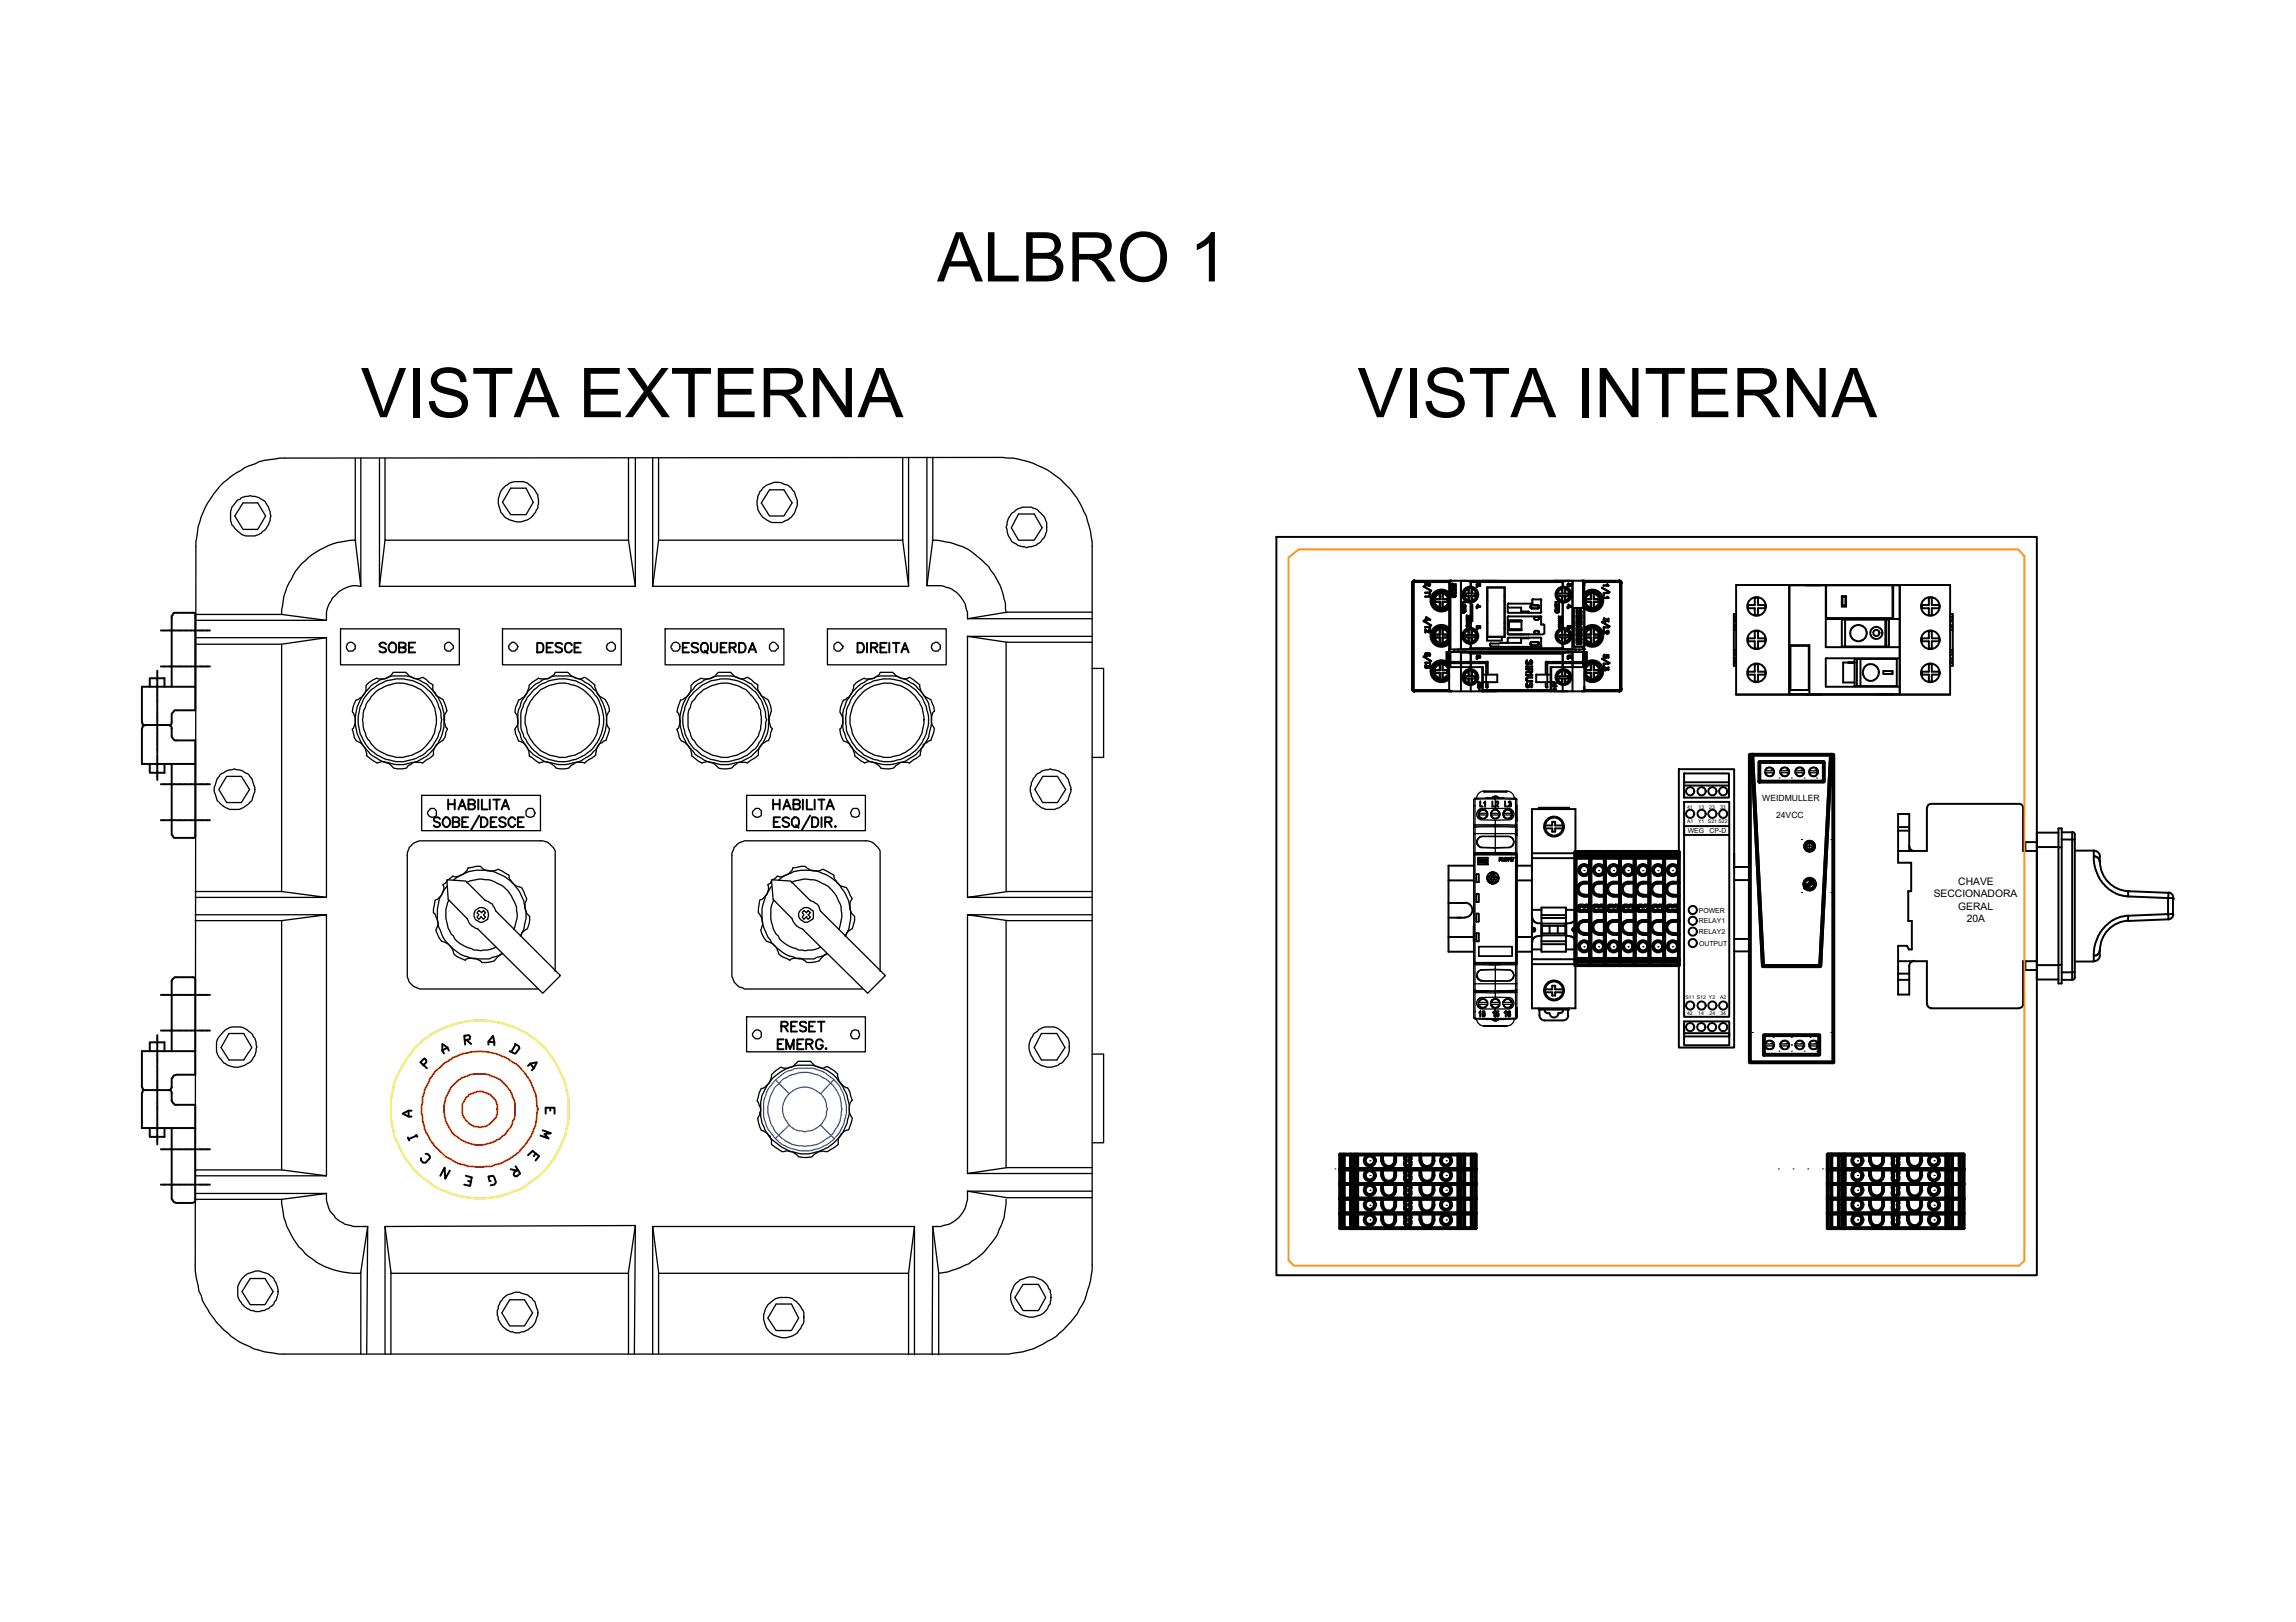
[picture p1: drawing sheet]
<svg xmlns="http://www.w3.org/2000/svg" width="297mm" height="210mm" viewBox="0 0 297 210" stroke-linecap="round" stroke-linejoin="round" font-family="sans-serif">
<defs><g id="words">
<g font-size="8.9">
<text x="121.2" y="36.4">ALBRO 1</text>
<text x="46.7" y="54">VISTA EXTERNA</text>
<text x="175.6" y="54">VISTA INTERNA</text>
</g>
<text font-size="4.4" x="48" y="85.7">SOBE</text>
<g font-size="1.3">
<text x="250.2" y="116.1">SECCIONADORA</text>
<text x="253.4" y="114.5">CHAVE</text>
<text x="253.4" y="117.7">GERAL</text>
<text x="254.5" y="119.3">20A</text>
</g>
<g font-size="1.1">
<text x="228" y="103.6">WEIDMULLER</text>
<text x="229.8" y="105.8">24VCC</text>
</g>
<g font-size=".9">
<text x="218.3" y="107.8">WEG</text>
<text x="221.2" y="107.8">CP-D</text>
<text x="219.8" y="118.1">POWER</text>
<text x="219.8" y="119.5">RELAY1</text>
<text x="219.8" y="120.9">RELAY2</text>
<text x="219.8" y="122.4">OUTPUT</text>
</g>
<g font-size=".7">
<text x="218.3" y="104.7">41</text>
<text x="218.3" y="106.5">A1</text>
<text x="219.7" y="106.5">Y1 S21 S22</text>
<text x="219.7" y="104.7">13</text>
<text x="221.1" y="104.7">23</text>
<text x="222.5" y="104.7">33</text>
<text x="218" y="129.3">S11 S12 Y2</text>
<text x="218.3" y="131.4">42</text>
<text x="219.7" y="131.4">14</text>
<text x="221.2" y="131.4">24</text>
<text x="222.5" y="129.3">A2</text>
<text x="222.6" y="131.4">34</text>
</g>
</g></defs>
<!-- layer: 0 -->
<g fill="none" stroke="#000" stroke-width=".25">
<path d="M165.1 69.5h98.4v95.5h-98.4zM190.5 78.2v2.2M191.8 75.2h1.9M201 75.2h1.9M233.7 75.7h1.9M242.9 75.7h1.9M19.4 98.9v1.1h1.9v-1.1M19.4 88.9v-1.1h1.9v1.1M20.3 86.8v.3M20.3 87.2v.1M20.3 87.4v.5M20.3 88v.5"/>
<path d="M20.3 88.7v.5M20.3 89.3v.1M20.3 89.5v.4M20.3 90.1v.5M20.3 90.8v.4M20.3 91.4v.1M20.3 91.5v.5M20.3 92.2v.5M20.3 92.9v.5M20.3 93.4v.1M20.3 93.6v.5M20.3 94.3v.5"/>
<path d="M20.3 95v.4M20.3 95.5v.1M20.3 95.7v.5M20.3 96.4v.5M20.3 97v.5M20.3 97.8v.5M20.3 98.5v.4M20.3 99.1v.6M20.3 99.9v.5M20.8 81.6h.3M20.8 86.2h.3M21.3 81.6h.5"/>
<path d="M21.3 86.2h.5M21.8 93.8h-3l-.4 .2v.3v4.6h6.9M22 81.6h.5M22 86.2h.5M22.2 88.9v-9.2l.3-.4h2.7l.1 .1v12.5h-2.7l-.4 .5v1a.32 .32 0 0 1-.4 .4l.2 .1a.31 .31 0 0 1 .2 .4v1l.4 .5h2.7v12.5l-.1 .1h-2.7l-.3-.4v-9.1M22.7 81.6h.5M22.7 86.2h.5M23.4 81.6h.5M23.4 86.2h.5M24.1 81.6h.5M24.1 86.2h.5M24.8 81.6h.5"/>
<path d="M24.8 86.2h.5M25.3 88.9h-6.9v4.5l.1 .4h.3M25.6 81.6h.4M25.6 86.2h.4M26.2 81.6h.5M26.2 86.2h.5M26.9 81.6h.3M26.9 86.2h.3M69.5 83.2a.67 .67 0 0 1 .8 .3 .67 .67 0 0 1-.2 .9h-.6zM70.7 83.8h.5M71.5 83.2h-.8v1.2h.8M72.7 83.4a.48 .48 0 0 0-.8 .1l.1 .2 .5 .1a.3 .3 0 0 1 .2 .4 .3 .3 0 0 1-.3 .2h-.4l-.1-.1"/>
<path d="M74 83.5a.46 .46 0 0 0-.5-.3 .46 .46 0 0 0-.4 .5v.3a.46 .46 0 0 0 .4 .4 .46 .46 0 0 0 .5-.3M74.3 83.8h.5M75.1 83.2h-.8v1.2h.8M88.3 83.8h.5M89.1 83.2h-.8v1.2h.8M90.3 83.4a.48 .48 0 0 0-.8 .1 .62 .62 0 0 0 .6 .3l.2 .3v.2a.58 .58 0 0 1-.8 0M90.9 83.2a.6 .6 0 0 1 .7 .3 .6 .6 0 0 1-.1 .8l-.1 .1a.6 .6 0 0 1-.7-.3 .6 .6 0 0 1 .1-.7zM91.2 84.2l.4 .4M92 83.2v.9a.41 .41 0 0 0 .4 .3 .41 .41 0 0 0 .4-.3v-.9M93.2 83.8h.5M94 83.2h-.8v1.2h.8M94.4 83.8l.7-.1 .1-.2v-.2l-.3-.1h-.5v1.2"/>
<path d="M94.8 83.8l.4 .6M95.6 83.2h.4a.65 .65 0 0 1 .5 .6 .65 .65 0 0 1-.5 .6h-.4zM96.8 84.4l.6-1.2 .4 1.2M97.1 84h.5M110.9 83.2h.5a.65 .65 0 0 1 .4 .6 .65 .65 0 0 1-.4 .6h-.5zM112.2 83.2v1.2M112.7 83.8h.5l.2-.1a.26 .26 0 0 0 0-.5h-.7v1.2M113.1 83.8l.4 .6M113.9 83.8h.5M114.7 83.2h-.8v1.2h.8M115 83.2v1.2M115.5 83.2h.9"/>
<path d="M115.9 83.2v1.2M116.6 84.4l.5-1.2 .4 1.2M116.8 84h.6M191.8 89.5h1.9M201 89.5h1.9M217.2 99.5h7.2v36.1h-7.2zM224.6 89.9h27.7M242.9 89.8l1.9 .1M20.3 100.6v.3M20.8 106.1h.3M20.8 101.5h.3M21.3 106.1h.5"/>
<path d="M21.3 101.5h.5M22 106.1h.5M22 101.5h.5M22.7 106.1h.5M22.7 101.5h.5M23.4 106.1h.5M23.4 101.5h.5M24.1 106.1h.5M24.1 101.5h.5M24.8 106.1h.5M24.8 101.5h.5M25.6 106.1h.4"/>
<path d="M25.6 101.5h.4M26.2 106.1h.5M26.2 101.5h.5M26.9 106.1h.3M26.9 101.5h.3M56.9 106a.44 .44 0 0 0-.4-.3 .44 .44 0 0 0-.4 .4l.1 .2 .6 .2 .1 .2a.43 .43 0 0 1-.3 .3 .43 .43 0 0 1-.5-.2M57.4 106a.46 .46 0 0 1 .5-.2 .46 .46 0 0 1 .3 .5v.3a.49 .49 0 0 1-.5 .4 .49 .49 0 0 1-.4-.4zM58 103.5v1.2M58 104.1h.8M58.6 106.4h.5a.29 .29 0 0 0 .3-.4l-.3-.2h-.5v1.2h.5a.34 .34 0 0 0 .2-.5l-.2-.1M58.8 103.5v1.2M59.3 104.7l.5-1.2 .5 1.2"/>
<path d="M59.5 104.3h.6M59.8 106.4h.5M60.6 105.8h-.8v1.2h.8M60.6 104.1h.6a.29 .29 0 0 0 .3-.4l-.3-.2h-.6v1.2h.6a.34 .34 0 0 0 .2-.5l-.2-.1M61.9 103.5v1.2M62 105.6l-1.1 1.8M62.2 105.8a.71 .71 0 0 1 .8 .3 .66 .66 0 0 1-.4 .9h-.4zM62.3 103.5v1.2h.8M63.4 103.5v1.2M63.5 106.4h.5M63.8 103.5h.9M64.2 105.8h-.7v1.2h.7"/>
<path d="M64.2 103.5v1.2M64.9 104.7l.5-1.2 .5 1.2M65.1 104.3h.6M65.4 106a.47 .47 0 0 0-.4-.3 .47 .47 0 0 0-.4 .4l.1 .2 .6 .2 .1 .3a.51 .51 0 0 1-.8 0M66.7 106.1a.43 .43 0 0 0-.7-.3 .65 .65 0 0 0-.2 .8 .65 .65 0 0 0 .6 .4l.3-.3M67 106.4h.5M67.8 105.8h-.8v1.2h.8M100 104.1h.9M100 103.5v1.2M100.1 106.4h.5M100.9 103.5v1.2M100.9 105.8h-.8v1.2h.8"/>
<path d="M101.3 104.7l.5-1.2 .5 1.2M101.5 104.3h.6M102.1 105.9a.48 .48 0 0 0-.9 .2l.1 .1 .5 .2a.31 .31 0 0 1 .3 .4 .51 .51 0 0 1-.9 0M102.6 105.9l.2-.1a.65 .65 0 0 1 .6 .4 .65 .65 0 0 1-.2 .7l-.2 .1a.65 .65 0 0 1-.6-.4 .65 .65 0 0 1 .2-.7zM102.6 104.1h.6a.29 .29 0 0 0 .3-.4l-.3-.2h-.6v1.2h.6a.34 .34 0 0 0 .2-.5l-.2-.1M103 106.8l.3 .3M103.9 103.5v1.2M104.4 103.5v1.2h.7M104.8 105.6l-1.1 1.8M105.1 105.8h.4a.7 .7 0 0 1 .4 .6 .7 .7 0 0 1-.4 .6h-.4zM105.4 103.5v1.2M105.9 103.5h.8"/>
<path d="M106.3 103.5v1.2M106.3 105.8v1.2M106.8 106.4l.7-.1 .1-.2v-.2l-.3-.1h-.5v1.2M106.9 104.7l.5-1.2 .5 1.2M107.1 104.3h.6M107.2 106.4l.4 .6M108.1 106.9v.1v-.1M187.4 113.9v9.3h3.3M187.4 116.9h2.2M187.4 118.8h2.1M189.6 116.8a.95 .95 0 0 1 .9 1 .95 .95 0 0 1-1 .9M190.7 112h-3.3v1.9h3.3"/>
<path d="M190.7 119.9v1.9M196.2 112h2M196.2 113.9h2M196.2 110.7v1.9M196.2 119.9v1.9M198.2 104.7h5.6v25.8h-5.6zM198.2 111.1h5.6M198.2 110.4h5.6M199.1 104.7v-.2h3.9v.2M199.4 119.5h.1M199.4 117.7h-1.2v.4a1.41 1.41 0 0 0 .2 1.1l.4 .2 .6 .1M199.4 117.4h3.2v5.8h-3.2z"/>
<path d="M199.4 118.8h3.2M199.4 118.4h3.2M199.5 119.5h3v1.5h-3zM199.5 119.8h2M199.9 106.8h.9v-.4h.4v.4h.9M199.9 107.2h.9v.4h.4v-.4h.9M200.5 119.8v1M201.5 119.8h1M201.5 119.8v1M202.6 117.7h1.2v.4a1.2 1.2 0 0 1-.3 1.2l-.2 .1-.7 .1M202.6 119.5h.1M202.6 119.5v1.6"/>
<path d="M217.2 110.4v1.9M217.2 119.6v1.9M217.9 100.1h5.8v3.1h-5.8zM217.9 103.8h5.8v27.8h-5.8zM217.9 101.7v1.5M223.7 101.2h-5.8v.5h5.8M223.7 106.9h-5.8v1.1h5.8M224.4 110.4v1.9M224.4 112.2h2M224.4 113.9h2M245.6 107h1.4M245.6 107.5h1.4"/>
<path d="M247 109.5a.66 .66 0 0 0 .7 .6M247 110.1v-4.8h-1.4v6.3h1.7v3.7h-.4v3.9h.4v3.7h-.3l-.3-.5h-1.1v6.3h1.4v-3.7M249.3 104.5v5.6h-3.7M249.8 104h11.4l.5 .3v.2M249.8 104l-.4 .3-.1 .2M261.7 104.5v5.6h1.8M263.5 109h-1.5v1.1M263.5 109.6h2.8M266.3 107.2h.4v20.1h-.4zM266.3 107.8h-2.8v19h2.8M266.3 109.7h.4M266.7 107.7h1.4v19.1"/>
<path d="M266.7 108.6h1.7M268.1 107.7l.3 .1v.2v18.5l-.1 .3h-.2M268.4 110.1h2.5v.7M270.9 110.8h.1M270.9 110.1a.78 .78 0 0 1 .8 .8M271.6 110.9v.6v-.3a.74 .74 0 0 0-.7-.4 4.9 4.9 0 0 0 4.4 5.2M271.7 111.5a3.8 3.8 0 0 0 3.7 3.8M275.3 116v-.7l5.2 .2v.7M275.3 118.5v.7l5.2-.2M275.3 116l5.2 .2M275.4 119.1a3.8 3.8 0 0 0-3.7 3.9M280.5 116.2h.5l.1 .1"/>
<path d="M280.5 116.2v2.1l-5.2 .2a4.9 4.9 0 0 0-4.4 5.2M280.5 115.5a.66 .66 0 0 1 .7 .7M281.1 116.3h.1M281.1 118.2l-.6 .1v.7M281.1 116.2v2.1M281.2 118.3a.66 .66 0 0 1-.7 .7M19.4 136v-1.1h1.9v1.1M20.3 134v.3M20.3 134.5v.5M20.3 135.2v.5M20.3 135.7v.2M20.3 135.9v.5"/>
<path d="M20.3 136.6v.5M20.3 137.3v.4M20.3 137.9h.1M20.3 138v.5M20.3 138.7v.5M20.3 139.4v.4M20.3 139.9v.1M20.8 128.7h.3M20.8 133.4h.3M21.3 128.7h.5M21.3 133.4h.5M22 128.7h.5"/>
<path d="M22 133.4h.5M22.2 136v-9.2l.4-.3h2.5l.2 .1v12.5h-2.5a.65 .65 0 0 0-.6 .6v1.1l-.2 .3h-.2h.2l.2 .3v1.1l.4 .5h2.7v12.5l-.1 .1-.3 .1h-2.1a.76 .76 0 0 1-.6-.7v-9M22.7 128.7h.5M22.7 133.4h.5M23.4 128.7h.5M23.4 133.4h.5M24.1 128.7h.5M24.1 133.4h.5M24.8 128.7h.5M24.8 133.4h.5M25.3 136h-6.9v4.7l.2 .4h.2M25.6 128.7h.4"/>
<path d="M25.6 133.4h.4M26.2 128.7h.5M26.2 133.4h.5M26.9 128.7h.3M26.9 133.4h.3M54.8 137.9l.3-.4v-.3l-.2-.2-.5 .5 .8 .7M57.9 135.6l-.7 .3M58.1 135.9l-.2-.3-.7-.5v.8l.2 .4M60.2 134.6l.5-.1 .1-.4-.2-.1h-.5l.1 1.2M60.4 134.6l.5 .5M63.2 135.2v-.4l.6-.8 .2 1.3M63.2 134.8l.8 .1"/>
<path d="M66.6 135.1l.5 .3 .1 .3-.5 .6-.8-.3M66.7 135.2l-.5 .9M68.3 137.9l.3-.3 .9-.1-.4 .7-.3 .3M68.6 137.6l.5 .6M100.6 135.1h.5M101.1 132.8h.7a.3 .3 0 0 0 .1-.4 .3 .3 0 0 0-.3-.2h-.5v1.3M101.4 134.5h-.8v1.3h.8M101.5 132.8l.4 .7M101.7 135.8v-1.3l.5 1.3 .5-1.3v1.3M102.3 132.8h.5M103.1 132.2h-.8v1.3h.8M103.2 135.1h.4"/>
<path d="M104 134.5h-.8v1.3h.8M104.3 132.4a.54 .54 0 0 0-.8 0l.1 .3 .7 .3v.3a.54 .54 0 0 1-.8 0M104.3 135.1h.7l.1-.3-.1-.3h-.7v1.3M104.7 132.8h.4M104.7 135.1l.4 .7M105.4 132.2h-.7v1.3h.7M105.8 132.2h.9M106.2 132.2v1.3M106.5 134.8a.46 .46 0 0 0-.6-.3 .46 .46 0 0 0-.3 .5 .53 .53 0 0 0 .1 .6 .53 .53 0 0 0 .5 .1l.3-.2v-.2h-.3M106.9 135.7h-.1l.1 .1v-.1M187.4 121.3h3.3M196.2 123.2h2"/>
<path d="M196.2 121.3h2M198.2 124.8h5.6M198.2 124.1h5.6M198.3 120.3a.18 .18 0 0 1 .2-.2 .18 .18 0 0 1 .1 .3l-.2 .1M198.3 120.3l.1 .2M198.3 120.3h.1M198.4 120.5h.1M199.1 130.5v.2h3.9v-.2M199.2 130.7v.7a.66 .66 0 0 0 .6 .7M199.4 121.1h.1M199.4 121.1l-.7 .1a.92 .92 0 0 0-.5 1v.7h1.2M199.4 122.2h3.2"/>
<path d="M199.4 121.8h3.2M199.5 120.8h3M199.8 132.1h2.4M199.9 130.6a.32 .32 0 0 0 .3 .5M199.9 128.4h.9v.4h.4v-.4h.9M199.9 128h.9v-.4h.4v.4h.9M200.1 131.1h.3M200.5 131.1a.57 .57 0 0 0 .5 .6 .57 .57 0 0 0 .6-.6M201.6 131.1h.3M202.2 130.6a.32 .32 0 0 1-.3 .5M202.6 121.1h.1M202.6 121.1l.7 .1a.94 .94 0 0 1 .5 1.2v.5h-1.2"/>
<path d="M202.8 130.7v.7M202.9 131.4a.66 .66 0 0 1-.7 .7M203.4 120.3l.2 .2M203.4 120.3h.1M203.4 120.3a.18 .18 0 0 1 .3-.2 .17 .17 0 0 1 0 .3l-.1 .1M203.6 120.5h.1M217.9 132.2h5.8v3.1h-5.8zM217.9 132.2v1.5h5.8v.4h-5.8M224.4 121.5h2M224.4 123.1h2M245.6 124.4h3.7v5.6M245.6 126h1.4"/>
<path d="M245.6 126.8h1.4M247.7 124.3a.66 .66 0 0 0-.7 .7M249.3 130l.1 .2 .4 .2M249.8 130.5h11.4M261.7 130v.2l-.5 .2M262 124.4v1.1h1.5M263.5 124.4h-1.8v5.6M263.5 124.9h2.8M266.3 124.9h.4M266.7 125.8h1.7M266.7 126.8h1.4M270.9 123.7v.7h-2.5"/>
<path d="M271.6 123.6v-.6v.3l-.2 .2-.5 .2M271.7 123.6a.78 .78 0 0 1-.8 .8M19.4 146v1.1h1.9v-1.1M20.3 140.1v.5M20.3 140.8v.4M20.3 141.4v.5M20.3 142v.1M20.3 142.2v.5M20.3 142.8v.6M20.3 143.5v.5M20.3 144.1v.1M20.3 144.3v.5"/>
<path d="M20.3 145v.4M20.3 145.6v.5M20.3 146.2v.1M20.3 146.4v.5M20.3 147v.5M20.3 147.7v.4M20.8 153.3h.3M20.8 148.7h.3M21.3 153.3h.5M21.3 148.7h.5M21.8 141.1h-3.3l-.1 .1v.2v4.6h6.9M22 153.3h.5"/>
<path d="M22 148.7h.5M22.7 153.3h.5M22.7 148.7h.5M23.4 153.3h.5M23.4 148.7h.5M24.1 153.3h.5M24.1 148.7h.5M24.8 153.3h.5M24.8 148.7h.5M25.6 153.3h.4M25.6 148.7h.4M26.2 153.3h.5"/>
<path d="M26.2 148.7h.5M26.9 153.3h.3M26.9 148.7h.3M52.8 147.2l.1 .4M52.9 143.7v.8M53.2 143.7h-.3l-.8 .4 .8 .4h.3M53.8 146.9l.2 .2M53.9 147l-1 .4M55.1 149.3h.2l.3 .3v.3l-.5 .6h-.3l-.3-.3v-.3M58.2 151.5l-.6 1-.1-1.4-.5 1.1M60.3 152.2l.7 .2-.2 1.1-.7-.2M60.6 152.8l.3 .1"/>
<path d="M63.5 152.8h-.2l-.1-.6h.6l.2 .2 .2 .6-.2 .3-.5 .1M66.1 151.3l.7 .2M66.7 150.9l.6 1-.5 .3h-.3l-.1-.2 .1-.3 .5-.3M68.3 149.5l.6-.6 .9 .7-.5 .6M69.3 149.2l-.2 .4M70.2 146.3l1.1 .4h-.9l.6 .6-1.1-.3M70.6 144.1v-.7h1.1v.7M71.2 143.4v.3"/>
<circle cx="201" cy="107" r="1.29"/>
<circle cx="201" cy="107" r="1.16"/>
<circle cx="218.7" cy="105.3" r=".53"/>
<circle cx="218.7" cy="102.4" r=".53"/>
<circle cx="219" cy="119.2" r=".53"/>
<circle cx="219" cy="117.8" r=".53"/>
<circle cx="220.1" cy="105.3" r=".53"/>
<circle cx="220.1" cy="102.4" r=".53"/>
<circle cx="221.5" cy="105.3" r=".53"/>
<circle cx="221.5" cy="102.4" r=".53"/>
<circle cx="222.9" cy="105.3" r=".53"/>
<circle cx="222.9" cy="102.4" r=".53"/>
<circle cx="201" cy="128.2" r="1.29"/>
<circle cx="201" cy="128.2" r="1.16"/>
<circle cx="218.7" cy="132.9" r=".53"/>
<circle cx="218.7" cy="130.1" r=".53"/>
<circle cx="219" cy="120.6" r=".53"/>
<circle cx="219" cy="122" r=".53"/>
<circle cx="220.1" cy="132.9" r=".53"/>
<circle cx="220.1" cy="130.1" r=".53"/>
<circle cx="221.5" cy="132.9" r=".53"/>
<circle cx="221.5" cy="130.1" r=".53"/>
<circle cx="222.9" cy="132.9" r=".53"/>
<circle cx="222.9" cy="130.1" r=".53"/>
</g>
<!-- layer: 00_COMPONENTS_1 -->
<g fill="none" stroke="#000" stroke-width=".25">
<path d="M224.3 79.8h.3M224.6 79.5h-.3v6.7h.3M224.6 75.7h27.7v14.2h-27.7zM226.1 78.7h.9v.9M226.1 78.3v.4M227 77.4v.9h-.9M227.1 79.6h.4M227.1 77.4h.4M227.4 77.4v.9h.9M228.3 78.7h-.9v.9M228.4 78.3v.4M231.5 75.7v14.2"/>
<path d="M238.3 77.1h.5v1.4h-.5zM238.4 77.2h.3v1.1h-.3zM244.8 80v-4.3h-8.6v4.3h8.7M244.8 76.1h.1M245.8 75.7h-.9v4.4M245.8 75.7v14.2M248.6 78.7h.9v.9M248.7 78.3v.4M249.5 77.4v.9h-.9M249.6 77.4h.4M249.9 77.4v.9h1M250 79.6h-.4"/>
<path d="M250.9 78.7h-1v.9M250.9 78.3v.4M252.3 79.5h.3v6.7h-.3M252.3 79.8h.3M224.3 80.2h.3M224.3 80.4h.3M224.3 80.9h.3M224.3 81.2h.3M224.3 81.5h.3M224.3 84.1h.3M224.3 84.4h.3M224.3 84.7h.3"/>
<path d="M224.3 85.2h.3M224.3 85.5h.3M224.3 85.8h.3M226.1 87.3h.9v.9M226.1 86.9v.4M227 81.7v.9h-.9v.2v.2h.9v.9M227 86v.9h-.9M227.1 88.2h.4M227.1 86h.4M227.1 83.9h.4M227.1 81.7h.4M227.4 81.7v.9h1v.2v.2h-1v.9"/>
<path d="M227.4 86v.9h.9M228.3 87.3h-.9v.9M228.4 86.9v.4M231.5 83.5h2.6v6.3M231.6 83.6h2.4v5.7h-2.4zM236.2 80.1h9.6M238.3 80.2h6.1v3.5h-6.1zM238.7 80.2v3.5M239.1 85.7h.8h-1.5v2.6h1.5M239.9 85.3h5.5v3.5h-5.5zM240.2 85.3v3.5M240.7 85.3v3.5"/>
<path d="M241.2 86.3l.2-.1a1.05 1.05 0 0 1 1.5 .2 1.05 1.05 0 0 1-.2 1.5 1.05 1.05 0 0 1-1.5-.2l-.1-.2a1.28 1.28 0 0 1 .1-1.2zM243.7 86.8h1.1v.4h-1.1zM243.9 80.2v3.5M244 80.2v3.5M244.8 86.8v.4M245.8 83.7h-9.6v-8h-4.7v14.1h14.3M245.8 85.2h-9.6v3.7h9.6M248.6 83h.9v.9M248.6 87.3h.9v.9M248.7 82.6v.4M248.7 86.9v.4M249.5 81.7v.9h-.9"/>
<path d="M249.5 86v.9h-.9M249.6 83.9h.4M249.6 81.7h.4M249.6 88.2h.4M249.6 86h.4M249.9 81.7v.9h1M249.9 86v.9h1M250.9 83h-1v.9M250.9 87.3h-1v.9M250.9 82.6v.4M250.9 86.9v.4M252.3 80.2h.3"/>
<path d="M252.3 80.4h.3M252.3 80.9h.3M252.3 81.2h.3M252.3 81.5h.3M252.3 84.1h.3M252.3 84.4h.3M252.3 84.7h.3M252.3 85.2h.3M252.3 85.5h.3M252.3 85.8h.3"/>
<circle cx="227.3" cy="78.5" r="1.21"/>
<circle cx="249.7" cy="78.5" r="1.21"/>
<circle cx="227.3" cy="87.1" r="1.21"/>
<circle cx="227.3" cy="82.8" r="1.21"/>
<circle cx="240.4" cy="81.9" r="1.06"/>
<circle cx="242.7" cy="81.9" r=".78"/>
<circle cx="242.7" cy="81.9" r=".4"/>
<circle cx="249.7" cy="87.1" r="1.21"/>
<circle cx="249.7" cy="82.8" r="1.21"/>
</g>
<!-- layer: 0 -->
<g fill="none" stroke="#000" stroke-width=".17">
<path d="M46 59.3v10.6l.7 6a3.5 3.5 0 0 0-3.4 1.2 3.7 3.7 0 0 0-1.1 3.2M46.7 59.3v16.6M49.1 59.3v16.6M49.8 59.3v10.6h31.5M81.3 59.3v10.6M82.2 59.3v16.6M84.4 59.3v16.6M85.2 59.3v10.6M116.8 59.2v10.7M117.5 59.2v16.6l-.7-5.9M119.9 59.2v16.6M120.7 59.2v10.7l-.8 5.9"/>
<path d="M25.3 79.5h11.1M30.6 64.9l.2-.2 .3-.1a1.35 1.35 0 0 1 1-.4 2.9 2.9 0 0 1 2.2 .7 2.68 2.68 0 0 1 .2 3.3 2.68 2.68 0 0 1-3.3 .9 3.4 3.4 0 0 1-1.4-1.7v-.3a2.45 2.45 0 0 1 .8-2.2zM31.4 65.1h1.9l1.1 1.7-1.1 1.7h-1.9l-1-1.7zM36.4 79.5l5.8 .8M46 69.9a9.5 9.5 0 0 0-9.4 8.5l-.2 .5v.6M49.1 75.9h33.1M49.8 69.9l-.7 6M65 63.3l.2-.2a2.59 2.59 0 0 1 2.8-.6 2.59 2.59 0 0 1 1.7 2.4l-.1 .9-.2 .2a2.57 2.57 0 0 1-2.8 1.5 2.57 2.57 0 0 1-2.1-2.3v-.6l.1-.6zM66.1 63.2h2l.9 1.8-.9 1.6h-2l-1.1-1.6zM81.3 69.9l.9 6M84.4 75.9h33.1M85.2 69.9h31.6"/>
<path d="M85.2 69.9l-.8 6M98.7 63.2a2.56 2.56 0 0 1 3.9 .3l.2 .1 .1 .3a2.4 2.4 0 0 1-.1 2.5 2.37 2.37 0 0 1-2.3 1.2 2.48 2.48 0 0 1-2.5-3.1v-.3l.3-.6zM99.6 63.4h1.8l1.1 1.7-1.1 1.7h-1.8l-1.1-1.7zM119.9 75.8h1.5a3.9 3.9 0 0 1 3.8 4.3M120.6 69.9a10 10 0 0 1 5 1.4 10.1 10.1 0 0 1 4.6 8M130.9 66.4a2.99 2.99 0 0 1 2.5-.8l.3 .2a1.75 1.75 0 0 1 1.1 .8l.2 .2a2.91 2.91 0 0 1 0 2.9 2.61 2.61 0 0 1-1.9 1.1l-.3 .1-.3-.1a2.28 2.28 0 0 1-1.3-.5l-.3-.2-.4-.7-.3-1.2 .3-1.1zM131.8 66.5h2l1 1.8-1 1.6h-2l-1-1.6zM141.3 79.2h-11l-5.1 .9h16.1M25.3 82.5h16.9M25.3 80.3h16.9M25.3 83.4h11.1M36.4 83.4v32"/>
<path d="M42.2 82.5v33.6M42.2 82.5l-5.8 .9M44.1 81.4h15.3v4.6h-15.3zM44.9 83.4a.61 .61 0 0 1 .8-.2 .61 .61 0 0 1 .3 .8l-.3 .3h-.2a.5 .5 0 0 1-.6-.2 .5 .5 0 0 1 0-.6zM47.7 88.3l1-.5a1.73 1.73 0 0 0 2.2-.8h1a1.18 1.18 0 0 1 1.2 .6h.2a1.13 1.13 0 0 0 1.4 0l1.3 1a.99 .99 0 0 0 .3 1l.1 .3 .2 .2 .7 .4 .5 1.5a1.75 1.75 0 0 0 .1 2.3l-.2 .5a1.39 1.39 0 0 1-1 1.4l-.4 .5a1.3 1.3 0 0 0-.2 1l-1.4 1h-.6a.91 .91 0 0 0-.9 .2l-.3 .1-.3 .4-1.1 .1a1.49 1.49 0 0 1-1.1-.6l-.3-.2a1.33 1.33 0 0 0-1.3 0l-1.4-.9a1.89 1.89 0 0 0-1.3-1.9l-.3-.5-.2-1a1.83 1.83 0 0 0 0-2.3l.1-.6 .3-.9a1.75 1.75 0 0 0 1.4-1.9zM47.7 89.5a5.5 5.5 0 0 1 9 1.6 6.5 6.5 0 0 1 .3 3.4 6.3 6.3 0 0 1-2.3 3.2 5.5 5.5 0 0 1-6.3-.3 5.4 5.4 0 0 1-.7-7.9zM47.9 88.8a5.8 5.8 0 0 1 3.8-1.3 3.2 3.2 0 0 1 1.8 .3l.4 .1a5.6 5.6 0 0 1 2.9 2.7 5.7 5.7 0 0 1-.7 6.3 5.7 5.7 0 0 1-6.2 1.8 5.2 5.2 0 0 1-3.1-2.5 5.6 5.6 0 0 1 .9-7zM48.6 89.5a5.3 5.3 0 0 1 3.5-1.1 4.9 4.9 0 0 1 3 1.4 4.7 4.7 0 0 1-1 7.5 5.6 5.6 0 0 1-2.8 .7l-.4-.1a5 5 0 0 1-2.9-1.6l-.2-.4a4.4 4.4 0 0 1-.8-3.5l.1-.5 .5-1.1zM57.6 83.4a.54 .54 0 0 1 .5-.3 .54 .54 0 0 1 .5 .4 .53 .53 0 0 1-.5 .8 .53 .53 0 0 1-.6-.3 .53 .53 0 0 1 .1-.6zM65 81.4h15.4v4.6h-15.4zM65.9 83.4a.54 .54 0 0 1 .6-.3 .54 .54 0 0 1 .4 .4 .6 .6 0 0 1-.1 .6 .6 .6 0 0 1-.6 .2l-.3-.3-.1-.3zM68.3 89.5a3.9 3.9 0 0 1 1.5-1.2l.7-.4a6.7 6.7 0 0 1 4.5 0 5.8 5.8 0 0 1 2.3 8.7l-.1 .4-.4 .3a5 5 0 0 1-3.2 1.6 6.2 6.2 0 0 1-3.5-.5l-.3-.3a4.4 4.4 0 0 1-2-1.9l-.4-.8a6.7 6.7 0 0 1 0-4.4z"/>
<path d="M68.4 97.8l1.4 .9a1.79 1.79 0 0 1 2.2 .7l.5 .1 1.1-.1a1.75 1.75 0 0 1 2-.7l1.5-1 .1-.8 .4-.7 .8-.4 .5-1.5a1.9 1.9 0 0 1 0-2.3 2.39 2.39 0 0 0-.8-1.6 2.01 2.01 0 0 1-1.2-1.8l-1.3-1a1.61 1.61 0 0 1-2-.4l-.2-.2h-1.6l-.1 .3-.3 .2a1.53 1.53 0 0 1-1.5 .4l-.2-.1-.9 .5-.4 .4a2 2 0 0 1-1.3 1.9l-.4 .9-.1 .6a1.83 1.83 0 0 1 0 2.3l.1 .6 .4 .9a1.7 1.7 0 0 1 1.3 1.6l.1 .3M69.1 89.3a5.4 5.4 0 0 1 6.7-.5 5.4 5.4 0 0 1 1.8 6.5 5.4 5.4 0 0 1-7.5 2.6 5.4 5.4 0 0 1-1.9-7.7zM69.9 89.3a5.7 5.7 0 0 1 3.7-.8 4.8 4.8 0 0 1 3.9 5.5 4.7 4.7 0 0 1-3.3 3.8 4.7 4.7 0 0 1-4.8-1.2 5 5 0 0 1-1.5-3.5 5.5 5.5 0 0 1 2-3.8zM78.6 83.4a.61 .61 0 0 1 1 .1 .59 .59 0 0 1-.5 .8 .59 .59 0 0 1-.6-.7zM86 81.4h15.4v4.6h-15.4zM87 83.3a.57 .57 0 0 1 .9 .1 .57 .57 0 0 1-.4 .9 .59 .59 0 0 1-.7-.7zM89.4 88.7l.4-.4 .9-.5a1.77 1.77 0 0 0 2.2-.8h1.6l.2 .2a1.4 1.4 0 0 0 .9 .6 1.12 1.12 0 0 0 1.1-.2l1.3 1a1.09 1.09 0 0 0 .3 1l.3 .5 .7 .4a2.23 2.23 0 0 1 .3 2l-.2 .5v.2l.3 .9 .2 .2-.5 1.5-.2 .1a1.63 1.63 0 0 0-1.1 1.8l-1.4 1h-.6a.91 .91 0 0 0-.9 .2l-.4 .3a2.34 2.34 0 0 1-1.8 .2 1.84 1.84 0 0 0-2.2-.7l-1.3-.9-.1-.8-.8-.9a1.04 1.04 0 0 1-.8-1.1l-.2-.6 .2-.2 .2-.8v-.3a1.35 1.35 0 0 0-.4-1l.4-1.5a1.73 1.73 0 0 0 1.4-1.9zM89.8 89.5a5.5 5.5 0 0 1 8.7 1.1 5.7 5.7 0 0 1 .5 3.9 5.4 5.4 0 0 1-5.5 4.1 5.4 5.4 0 0 1-5.1-4.5 5.8 5.8 0 0 1 .8-3.9zM89.9 88.8a5.8 5.8 0 0 1 3.9-1.3 3.9 3.9 0 0 1 2.1 .4l1.3 .6a6.4 6.4 0 0 1 2.2 3.8 5.8 5.8 0 0 1-.7 3.9 5.5 5.5 0 0 1-3.1 2.5 5.7 5.7 0 0 1-3.7 0 4.8 4.8 0 0 1-2.8-2.1 5.5 5.5 0 0 1 .6-7.4zM90.3 89.8a4.7 4.7 0 0 1 5.8-.7l.4 .2a7.1 7.1 0 0 1 1.9 2.6l.1 .9-.1 1.6-.3 .9-.3 .3a4.8 4.8 0 0 1-7.5 1l-.4-.7-.3-.3-.2-.3a5.7 5.7 0 0 1 .2-4.5l.3-.3zM99.7 83.3a.61 .61 0 0 1 .7-.1 .61 .61 0 0 1 .3 .7l-.1 .1a.55 .55 0 0 1-.9 .1 .55 .55 0 0 1 0-.8zM107 81.4h15.4v4.6h-15.4z"/>
<path d="M108.1 83.3a.61 .61 0 0 1 .7-.1 .61 .61 0 0 1 .2 .7l-.1 .1a.55 .55 0 0 1-.8 .1 .55 .55 0 0 1 0-.8zM110.3 89.5a3.9 3.9 0 0 1 1.5-1.2l.8-.4a6.7 6.7 0 0 1 4.4 0l.8 .4a5.2 5.2 0 0 1 2.4 3.2 5.3 5.3 0 0 1 0 3.5l-.1 .4a6.1 6.1 0 0 1-2.7 3 5.9 5.9 0 0 1-4 .3 4.9 4.9 0 0 1-2.8-1.4l-.5-.7-.2-.4a4.6 4.6 0 0 1-.9-3.4 6.2 6.2 0 0 1 1.1-3zM110.4 88.7l.4-.4 1-.5 .5 .1a1.09 1.09 0 0 0 1-.3l.3-.1 .2-.2 .1-.3h1.6l.2 .2a1.61 1.61 0 0 0 2 .4l1.3 1a2.04 2.04 0 0 0 1.4 1.9l.4 1 .1 .5a1.88 1.88 0 0 0 0 2.3l-.5 1.5-.3 .1-.6 .5-.1 .3-.2 .2-.1 .8-1.4 1a1.55 1.55 0 0 0-1.9 .5 2.18 2.18 0 0 1-1.9 .2 1.64 1.64 0 0 0-2-.7l-1.3-.9a1.95 1.95 0 0 0-1.5-1.9l-.4-.9v-.6a1.83 1.83 0 0 0 0-2.3v-.6l.4-.9a1.99 1.99 0 0 0 1.3-1.9zM110.8 89.5a5.4 5.4 0 0 1 8.1 .3 5.4 5.4 0 0 1-1.2 7.9 5.4 5.4 0 0 1-4.7 .6 5.4 5.4 0 0 1-3.6-5.5l.1-.5a4 4 0 0 1 .6-1.7zM120.7 83.3a.59 .59 0 0 1 .9 .1 .59 .59 0 0 1-.3 .9 .59 .59 0 0 1-.8-.4v-.3zM125.2 82.4v33.7M125.2 82.4l5.1 .7h11M125.2 82.4h16.1M130.2 83.1v32.3M141.3 86.5h1.5v11.5h-1.5M228.3 99.8h.1M228.5 99.5l.3-.1a.47 .47 0 0 1 .6 .4h-1z"/>
<path d="M229.4 99.8h.1M230.3 99.8h.1M230.5 99.5h.1a.5 .5 0 0 1 .8 .3h-1zM231.4 99.8h.1M232.2 99.8h.1M232.4 99.5l.3-.1a.53 .53 0 0 1 .7 .4h-1.1zM233.4 99.8h.1M234 99.8h.1M234.2 99.6a.53 .53 0 0 1 .5-.2 .53 .53 0 0 1 .4 .4h-1zM235.1 99.8h.1M25.3 118.4h16.9l-5.8 .7M25.3 119.1h11.1"/>
<path d="M25.3 115.4h11.1M28.5 100.3l.4-.3a1.53 1.53 0 0 1 1.1-.4l.3-.1 .4 .1a1.35 1.35 0 0 1 1 .4l.3 .1a3.1 3.1 0 0 1 1 2.4l-.2 .5a1.15 1.15 0 0 1-.6 1 2.75 2.75 0 0 1-2.5 .7l-.8-.3-.4-.4a1.15 1.15 0 0 1-.6-1 1.8 1.8 0 0 1 0-1.7l.2-.5zM29.3 100.5h1.9l1.1 1.7-1.1 1.7h-1.9l-1-1.7zM36.4 115.4l5.8 .7h-16.9M36.4 119.1v32.3M42.2 118.4v33.8M54.6 102.9h15.3v4.6h-15.3zM55.7 104.6h.1a.55 .55 0 0 1 .7 .7v.2a.63 .63 0 0 1-.8 .2 .63 .63 0 0 1-.4-.6zM57.8 114l-.2 .3-.3 .2a1.05 1.05 0 0 1-.1 1.1l-.1 .2-.5 .6-.3 .1-.2 1.6a1.85 1.85 0 0 1 .3 2.3l.4 1 .3 .4a2.06 2.06 0 0 1 1.6 1.7l.4 .3 1.1 .5a1.4 1.4 0 0 1 1.3-.3l.7 .3 .1 .3 1.2-.1 .5-.2 .7-.8 .3-.1-1.7 .7h-.5a5.7 5.7 0 0 1-6.2-6 4.6 4.6 0 0 1 1.2-3.4M57.8 113.8l2.5 .2 2.4 2.5 1 .5 .5 .9 8.3 8.4-2.3 2.2-8.4-8.3-.5-.2a1.66 1.66 0 0 1-.9-1.1l-2.4-2.5zM58 113.8l.6-.4a1.67 1.67 0 0 0 1.7-.6l.3-.5 1-.2h.6a1.75 1.75 0 0 0 2.3 .4l1.4 .8a1.72 1.72 0 0 0 1.6 1.6l.6 1.4a1.92 1.92 0 0 0 .4 2.3l-.1 1-.2 .6-.1 .1a1.37 1.37 0 0 0-.8 .8M58.1 116.5a4.9 4.9 0 0 0 .3 4.4l.3 .2a2.62 2.62 0 0 0 1.5 1.4l1.1 .5h.9h.4a3.1 3.1 0 0 0 1.6-.4"/>
<path d="M58.7 113.9a5.6 5.6 0 0 1 9.1 3.2 4.6 4.6 0 0 1 0 2.7v.5l-.4 .8M60.4 114.2l.3-.2a4.4 4.4 0 0 1 3.6 .3 3.8 3.8 0 0 1 2.2 2.4 4 4 0 0 1-.1 3.6M61.5 117.8a.94 .94 0 0 1 1-.3 .94 .94 0 0 1 .7 .7l-.1 .8-.3 .1a.71 .71 0 0 1-1 0 .84 .84 0 0 1-.3-1.3zM62.3 118.1l.3-.3 .2 .3-.2 .3 .2 .3-.2 .3-.3-.3M62.3 118.1l-.3-.3-.3 .3 .3 .3-.3 .3 .3 .3 .3-.4M68.3 104.6h.2a.6 .6 0 0 1 .7 .8 .6 .6 0 0 1-1.1 .2 .82 .82 0 0 1 .2-1zM96.6 102.9h15.4v4.6h-15.4zM97.4 104.9a.57 .57 0 0 1 .7-.3 .57 .57 0 0 1 .4 .7v.2a.63 .63 0 0 1-.7 .3 .63 .63 0 0 1-.4-.7zM99.8 114l-.2 .3-.3 .2a1.6 1.6 0 0 1-1 2l-.2 1.1v.5l.2 .2a1.87 1.87 0 0 1 .1 2.1l.2 .5 .6 .9a2.06 2.06 0 0 1 1.6 1.7l.4 .3 1 .5a1.76 1.76 0 0 1 2.2 .3h.5l1.1-.3 .8-.8 .2-.1-1.7 .7h-.5a5.8 5.8 0 0 1-6.1-6.9l.1-.4a4.4 4.4 0 0 1 1-2.1M99.8 113.8l2.5 .2 2.5 2.5 .4 .2a1.52 1.52 0 0 1 1 1.2l8.3 8.4-2.2 2.2-8.5-8.3-.7-.4-.4-.4-.2-.5-2.5-2.5zM100 113.8l.6-.4a1.76 1.76 0 0 0 1.7-.6l.2-.2 .1-.3 1-.2h.6a1.78 1.78 0 0 0 2.3 .4l1.4 .8a1.72 1.72 0 0 0 1.6 1.6l.8 1.4a1.74 1.74 0 0 0 .3 2.3v.5l-.3 1.1-.7 .5-.3 .4M100.1 116.5a4.9 4.9 0 0 0 .3 4.4l.3 .2a2.7 2.7 0 0 0 1.5 1.4l1.1 .5h.9h.3a2.84 2.84 0 0 0 1.7-.4"/>
<path d="M100.7 113.9a5.2 5.2 0 0 1 2.9-1.3 5.9 5.9 0 0 1 6.2 7.7l-.4 .8M102.4 114.2l.4-.2a4.4 4.4 0 0 1 3.6 .3 3.9 3.9 0 0 1 2.1 2.4 4.4 4.4 0 0 1 0 3.6M103.5 117.8a.87 .87 0 0 1 1.4-.1 .46 .46 0 0 1 .3 .7 .6 .6 0 0 1-.4 .7 .88 .88 0 0 1-1.2 0l-.1-.1a.88 .88 0 0 1 0-1.2zM104.3 118.1l.2-.3 .3 .3-.3 .3 .3 .3-.3 .3-.2-.3M104.4 118.1l-.4-.3-.2 .3 .2 .3-.2 .3 .2 .3 .4-.4M110.3 104.6h.3a.6 .6 0 0 1 .6 .3 .6 .6 0 0 1-.1 .7 .6 .6 0 0 1-.9 0 .6 .6 0 0 1 .1-.9zM125.2 118.4v33.5M130.2 119.1v32M134.1 100.3l.4-.3a1.53 1.53 0 0 1 1.1-.4l.3-.1 .3 .1a2.28 2.28 0 0 1 1.3 .5l.3 .2 .4 .7a2.35 2.35 0 0 1 0 2.3v.3l-.4 .4a2.99 2.99 0 0 1-2.5 .7l-.3-.1a2.82 2.82 0 0 1-1.6-1.6v-.2a1.35 1.35 0 0 1 0-1.2v-.3l.3-.5zM134.9 100.5h1.9l1.1 1.7-1.1 1.7h-1.9l-1-1.7zM141.3 118.4h-16.1l5.2 .7h10.9M141.3 115.4h-10.9l-5.2 .7h16.1"/>
<path d="M190.7 110.6h.1v14h5.3v.1h-5.3v-.1h-.1M190.7 110.6v14M190.8 110.4l2.6-.1v.1M190.8 107l-.1 .1v3.5M190.8 107.9v-.9h1h1.6v.9h2.7v2.5M190.8 103.4l-.1 .1v3.6M190.8 103.3h2.6v.1M190.8 110.5h5.3v.1h-5.3zM190.8 110.4v.1h5.3M190.8 110.3h-.1M190.8 106.7h-.1M190.8 107.9h-.1"/>
<path d="M190.8 104.3h-.1M190.8 106.9l-.1 .2M190.8 103.3l-.1 .2M190.8 110.5l-.1 .1M190.9 106.9v.1M190.9 103.3v.1M191 113.1v1.1zM191 115.7v1zM191 119.3h.3M191 119.3v-1.1v1.1M191 118.2h.3l-.3 .1M191 113.1h.3v1.1v-1.1h-.3"/>
<path d="M191 115.7h.3v1h-.3zM191 113.1h.3v1.1h-.3zM191 118.2h.3v1.1h-.3M191 115.7h.3M191 118.2v1.1M191 116.7h.3h-.3M191 114.1h.3M191.1 108.8v.3M191.1 108.9h.1M191.1 108.9v.1M191.1 108.6h.1M191.1 109.2v.1"/>
<path d="M191.2 111h1.3v.1h-1.3v.5h.2v-.4h.1v.4h.1v-.4h.1v.5h-.5zM191.2 111.8h1.2v-.1h-.2v-.5h.3v.7h-1.3zM191.2 109.4h.1M191.2 108.6h.1M191.2 105.3h.1M191.2 105.5h.1M191.3 116.7v-1v1M191.3 118.2v1.1v-1M191.3 105.5h1.1l-.1 .1a.53 .53 0 0 1-.5 .3 .53 .53 0 0 1-.5-.4zM191.4 105h.1a.57 .57 0 0 1 .9 .3h-1.1zM191.5 103.7v.6h.3v.1h-.3zM191.8 108.3l3.5-.1 .5 .4 .1 .5-.2 .3a.54 .54 0 0 1-.6 .3h-3.3"/>
<path d="M191.8 111.2h.3v.3h-.2v.1h.2v.1h-.3zM191.8 108.3a.7 .7 0 0 0-.7 .7 .7 .7 0 0 0 .7 .7M191.9 111.3h.1v.1h-.1zM192 102.4h2.9v.1h-2.9zM192 102.4h2.9M192 102.4a.95 .95 0 0 0-1 .9M192.1 103.7h.1v.7h-.1v-.6l-.1 .1zM192.3 111.3h.1v.3h-.1zM192.3 103.3h.7a.57 .57 0 0 1 .9 0h.6M192.4 103.2l-.2 .1M192.4 105.3h.1M192.4 105.5h.1"/>
<path d="M192.5 114h.3zM192.6 113.5v.3M192.7 114v.3l.1-.3M192.8 114.3h.2M192.8 110.5h.6M192.9 105.3h.1M192.9 105.5h.1M192.9 113.7l.1 .1M192.9 113.7v.1M192.9 113.7l-.3 .1h.3M192.9 113.5h-.3l.3 .1M192.9 105.5h1.1a.52 .52 0 0 1-.6 .4 .52 .52 0 0 1-.5-.4z"/>
<path d="M192.9 113.8h.1zM192.9 113.2l.1 .3-.1-.1zM192.9 113.4l.1 .2v-.1M192.9 113.5v.1h.1M192.9 113.8v.3l.1-.3M193 113.5v.2M193 114.1h.1M193 114.4v-.4v.4M193 113.1v.2M193 113.1h.1M193 113.1h.3M193 103.7h.1v.6h.3v.1h-.4z"/>
<path d="M193 114h.2M193 113.2h.2M193 113.1h.2M193 114.4h.2M193 103.3a.53 .53 0 0 1 .9 0M193.1 113.8h.1M193.1 113.4h.1M193.1 105a.53 .53 0 0 1 .9 .3h-1.1zM193.1 112.9l-.8 .8zM193.1 103.3a.49 .49 0 0 1 .7 0M193.2 112.9l.6 .8M193.2 113.8v.3"/>
<path d="M193.2 112.9a.74 .74 0 0 0-.8 .5 .74 .74 0 0 0 .4 .9M193.2 112.9a.74 .74 0 0 1 .7 .7 .74 .74 0 0 1-.7 .7M193.2 113.1v.2v-.2M193.2 114.4v-.4v.4M193.2 113.6v-.2v.1l.1 .1M193.2 113.8h.1l-.1-.1v.1M193.2 114.3h.1M193.2 113.4v-.2v.3M193.3 113.5v.1M193.3 113.8h-.1M193.3 113.7l.3 .1h-.3M193.3 114.1h-.1"/>
<path d="M193.3 113.5v.2M193.3 113.5h.3l-.3 .1M193.4 110.3v-.6h-1.6a.74 .74 0 0 1-.8-.7 .74 .74 0 0 1 .8-.8h1.6v-.3h-2.6v2.5M193.4 106.9v-.2l-2.6 .1v.1h2.6v.1M193.4 106.1h-1.6a.74 .74 0 0 1-.8-.7 .74 .74 0 0 1 .8-.8h1.6v-1.2h-2.6v3.4M193.4 107h2.7v.9M193.4 106.9v.1M193.4 106.7l2.7 .1v.1h-2.7zM193.4 104.6h1.9l.4 .2 .1 .3a.69 .69 0 0 1-.7 1h-1.7M193.4 103.4h2.7v3.4M193.4 106.1v.6M193.4 110.4l.7 .1"/>
<path d="M193.5 103.8a.23 .23 0 0 1 .4 0 .23 .23 0 0 1-.2 .4l-.1 .1h.3v.1h-.4l.3-.5a.11 .11 0 0 0-.1-.2 .11 .11 0 0 0-.1 .2h-.1zM193.6 113.5v.3M193.7 114h.1M193.7 114h-.3v.3M193.8 113.4h.1M193.8 113.9h.1M193.8 113.8h.1M193.8 113.5h.1M194 105.3h.1M194 105.5h.1M194 111h.3v.1l-.1 .1 .1 .2-.2-.2h-.1v.2zM194 111h.2l.1 .1-.3 .1z"/>
<path d="M194.4 111l.1 .4 .2-.4h.1v.4h-.1v-.3l-.1 .3h-.1l-.1-.4v.4zM194.4 105.5h.1M194.4 105.3h.1M194.5 105.5h1.1a.54 .54 0 0 1-.6 .4 .54 .54 0 0 1-.5-.4zM194.6 105l.2-.1a.51 .51 0 0 1 .8 .4h-1.1zM194.7 103.7h.1v.6h.3v.1h-.4zM194.8 111l.1 .4 .1-.4 .1 .4 .2-.4-.1 .4-.2-.4-.1 .4zM195 102.4a.95 .95 0 0 1 .9 .9M195.1 108.3a.7 .7 0 0 1 .7 .7 .7 .7 0 0 1-.7 .7M195.1 108.3h-1.7v1.4h1.7M195.2 103.7a.18 .18 0 0 1 .3 .1 .18 .18 0 0 1-.1 .2 .21 .21 0 0 1 .1 .4 .22 .22 0 0 1-.4-.2h.1a.11 .11 0 0 0 .2 .1 .11 .11 0 0 0 0-.2l-.1-.1a.11 .11 0 0 0 .1-.1 .11 .11 0 0 0 0-.1 .11 .11 0 0 0-.2 .1h-.1zM195.4 111.1l.1-.2v.5h-.1v-.3z"/>
<path d="M195.6 105.5h.1M195.6 105.3h.1M195.6 111h.3l-.2 .4v-.1l.1-.3zM195.7 109.4h.1M195.7 108.5v.1M195.7 108.6h.1M195.8 108.6v.1M195.8 109.3h.1M195.8 108.8v.3M196.1 106.9v.1M196.1 103.3v.1M196.1 110.4l-2.7-.1v.1"/>
<path d="M196.1 107l.1 .1v.8M196.1 103.4l.1 .1v3.6M196.1 103.3h-2.7v.1M196.1 110.6h.1v14h-.1zM196.1 110.4v.1M196.1 110.5l.1 .1M196.1 106.9l.1 .2M196.1 103.3l.1 .2M196.1 107.9h.2M196.1 104.3h.2M196.1 110.3h.2M196.1 106.7h.2"/>
<path d="M196.2 107.4v17.2M228.3 100h.1M228.4 100h1a.52 .52 0 0 1-.5 .4 .52 .52 0 0 1-.5-.4zM229.4 100h.1M230.3 100h.1M230.4 100h1l-.2 .3-.4 .1-.4-.2zM231.4 100h.1M232.2 100h.1M232.3 100h1.1l-.2 .3-.3 .1-.4-.1zM233.4 100h.1M234 100h.1M234.1 100h1l-.2 .3a.55 .55 0 0 1-.8-.3z"/>
<path d="M235.1 100h.1M28.8 133.7a2.1 2.1 0 0 1 2-.8 2.3 2.3 0 0 1 2 1.2 2.17 2.17 0 0 1 .3 1.9 2.61 2.61 0 0 1-4.3 1.3 2.33 2.33 0 0 1-.8-2.1 2.01 2.01 0 0 1 .8-1.5zM29.6 133.7h1.9l1.1 1.9-1.1 1.6h-1.9l-1-1.6zM71.8 125.7v-15a1.45 1.45 0 0 0-.6-1.4 1.49 1.49 0 0 0-1.3-.5h-15.3a1.87 1.87 0 0 0-1.9 1.9v15.4a1.94 1.94 0 0 0 1.9 1.9h15M96.6 131.6h15.4v4.5h-15.4zM97.6 133.4a.58 .58 0 0 1 .9 .4 .58 .58 0 0 1-.8 .6l-.1-.1a.55 .55 0 0 1 0-.9zM99.8 139.1l1.2-1a1.35 1.35 0 0 0 1.2 0 1.17 1.17 0 0 0 .9-.5l.1-.3h1.6l.3 .3a2.15 2.15 0 0 0 1.4 .6l.5-.2 1 .6 .4 .4a1.84 1.84 0 0 0 1.3 1.8l.3 .6 .3 1a1.88 1.88 0 0 0 0 2.3l-.5 1.5a1.66 1.66 0 0 0-1.4 1.9l-1.4 .9-.5-.1-.6 .1-.8 .7-1.2 .1-.6-.1-.8-.7-.5-.1-.8 .1-1.4-.9v-.3a1.55 1.55 0 0 0-.5-1.1l-.8-.4a2.68 2.68 0 0 1-.4-1.8l.2-.2v-.3a.84 .84 0 0 0-.1-1l-.3-.5 .3-1.1 .3-.5a1.87 1.87 0 0 0 1.3-1.8zM100 139.5a5.7 5.7 0 0 1 6.3-1.3 5.7 5.7 0 0 1 2.9 8 5.7 5.7 0 0 1-8 2.3l-.8-.6a5 5 0 0 1-2-4.4v-.4a3.7 3.7 0 0 1 .8-2.5zM110.3 133.4a.55 .55 0 0 1 .6 0 .55 .55 0 0 1 .3 .5 .49 .49 0 0 1-.6 .5h-.3l-.1-.3a.28 .28 0 0 1 0-.4zM113.9 125.7v-15a1.39 1.39 0 0 0-.7-1.4l-.4-.3-.5-.2h-15.7a1.94 1.94 0 0 0-1.9 1.9v15.4a1.78 1.78 0 0 0 1.4 1.8l.2 .1h15.3M133.7 133.9l.7-.6a2.8 2.8 0 0 1 2.5-.2 3.2 3.2 0 0 1 1.4 1.8v.3a2.59 2.59 0 0 1-2 2.8 2.55 2.55 0 0 1-2.7-1 2.55 2.55 0 0 1 0-2.9zM134.7 133.7h2l1.1 1.9-1.1 1.6h-2l-.9-1.6z"/>
<path d="M141.3 136.4h1.5v11.5h-1.5M190.7 124.6v3.6h.1M190.7 128.1v3.7h.1M190.7 127.3h.1M190.7 130.9h.1M190.7 124.8h.1M190.7 128.4h.1M190.7 128.1l.1 .1M190.7 131.7l.1 .1M190.7 124.5l.1 .2M190.8 124.9v2.4h2.6v-.3h-1.8l-.3-.2-.1-.2a.72 .72 0 0 1 .6-1.1l1.6-.1v-.5M190.8 127.3v.9h2.6v-.9h2.7"/>
<path d="M190.8 128.3h2.6v.2h-2.6zM190.8 128.5v3.3h2.6v-1.2h-1.8l-.3-.2-.1-.2a.72 .72 0 0 1 .6-1.1l1.6-.1M190.8 124.9v-.2h5.3v.2M190.9 128.2v.1M190.9 131.8v.1M191 120.8v1M191 120.7h.3v1.1h-.3zM191 120.8h.3v1h-.3zM191 120.8h.3v1h-.3M191 131.8a.95 .95 0 0 0 1 1M191.1 126v.4M191.1 126.5h.1"/>
<path d="M191.1 125.9v.1M191.2 126.7h.1M191.2 125.8h.1M191.2 129.7h.1M191.2 130h.1M191.3 122.5h4.4v1.3h-4.4zM191.3 130h1a.52 .52 0 0 1-.5 .4 .52 .52 0 0 1-.5-.4zM191.3 131l.2-.2v.8v-.6l-.1 .1zM191.3 122.5h4.3v1.2h-4.3zM191.4 129.5h.1a.56 .56 0 0 1 .9 .2h-1.1zM191.8 125.5l1.6-.1 1.9 .1a.74 .74 0 0 1 .5 .8 .74 .74 0 0 1-.7 .7l-3.3-.1M191.8 130.9a.18 .18 0 0 1 .3 0 .18 .18 0 0 1-.1 .3 .22 .22 0 0 1 .1 .3 .22 .22 0 0 1-.4 0 .22 .22 0 0 1 .1-.3v-.1z"/>
<path d="M191.8 125.5a.7 .7 0 0 0-.7 .7 .7 .7 0 0 0 .7 .7M191.9 130.9h.1M192 132.7l2.9 .1zM192 132.8h2.9M192.2 131.9h.2M192.3 131.9h.7M192.4 129.7h.1M192.4 130h.1M192.8 124.7h.6M192.9 130h.1M192.9 129.7h.1M192.9 130h1.1l-.1 .2a.53 .53 0 0 1-.6 .2 .53 .53 0 0 1-.4-.4z"/>
<path d="M193 129.6l.2-.2a.5 .5 0 0 1 .8 .3h-1.1zM193 131.9a.57 .57 0 0 0 .9 0M193 131.9a.53 .53 0 0 0 .9 0M193.1 131.9a.49 .49 0 0 0 .7 0M193.1 131l.3-.2v.8h-.1v-.6l-.1 .1zM193.4 124.8v.1h-2.6M193.4 128.2v.1M193.4 131.8v.1h-2.6M193.4 124.8v.1h2.7M193.4 128.2v.1h2.7M193.4 129l1.9 .1a.73 .73 0 0 1 .6 .8 .73 .73 0 0 1-.8 .7h-1.7M193.4 131.8v.1h2.7"/>
<path d="M193.4 128.5v.5M193.6 130.8h.3v.1h-.2v.2a.24 .24 0 0 1 .3 .2 .24 .24 0 0 1-.2 .3l-.2-.1-.1-.1h.1a.11 .11 0 0 0 .1 .1 .11 .11 0 0 0 .1-.1l.1-.2h-.1h-.3zM193.9 131.9h.6M194 130h.1M194 129.7h.1M194.1 124.7l-.7 .1M194.4 130h.1M194.4 129.7h.1M194.5 130h1.1a.55 .55 0 0 1-.6 .4 .55 .55 0 0 1-.5-.4zM194.6 129.5l.1-.1a.54 .54 0 0 1 .9 .3h-1.1zM194.6 131l.2-.2v.8v-.6l-.1 .1zM194.7 131.9h-.1"/>
<path d="M195.1 130.9a.11 .11 0 0 1 .2-.1 .11 .11 0 0 1 0 .2v-.1h-.1l-.1 .3a.21 .21 0 0 1 .3 0 .21 .21 0 0 1 0 .3 .21 .21 0 0 1-.3 0 .21 .21 0 0 1-.1-.2zM195.1 125.5h-1.7v1.4h1.7M195.1 125.5a.7 .7 0 0 1 .7 .7 .7 .7 0 0 1-.7 .7M195.2 130.9h.1M195.6 130h.1M195.6 129.7h.1M195.7 125.8v.1M195.7 126.5v.1M195.8 126.3h.1M195.8 125.9v.1M195.8 126v.4M195.8 126.2h.1"/>
<path d="M195.9 131.8a.95 .95 0 0 1-.9 1M196.1 128.2v.1M196.1 127.3v.9h-2.7M196.1 128.3v.2h-2.7v-.2M196.1 128.5v3.3h-2.7M196.1 124.9v2.4M196.2 124.6v.2M196.2 127.3v.9h-.1M196.2 128.1l-.1 .1M196.2 128.1v.3M196.2 128.4v3.4h-.1v.1M196.2 131.7l-.1 .1"/>
<path d="M196.2 124.5l-.1 .2M196.2 124.8v2.5M196.2 131v.3M196.3 124.8h-.2M196.3 128.4h-.2M196.3 127.3h-.2M196.3 130.9h-.2M228.3 135.1h.1M228.3 135.4h.1M228.4 135.4h1a.52 .52 0 0 1-.5 .4 .52 .52 0 0 1-.5-.4zM228.5 134.9l.1-.1a.53 .53 0 0 1 .8 .3h-1zM229.4 135.1h.1"/>
<path d="M229.4 135.4h.1M230.3 135.1h.1M230.3 135.4h.1M230.4 135.4h1l-.1 .2a.57 .57 0 0 1-.9-.2zM230.4 134.9l.2-.1a.53 .53 0 0 1 .8 .3h-1zM231.4 135.1h.1M231.4 135.4h.1M232.2 135.1h.1M232.2 135.4h.1M232.3 135.4h1.1l-.2 .2a.54 .54 0 0 1-.9-.2zM232.4 134.9l.1-.1a.53 .53 0 0 1 .9 .3h-1.1zM233.4 135.1h.1"/>
<path d="M233.4 135.4h.1M234 135.1h.1M234 135.4h.1M234.1 135.4h1l-.1 .3a.58 .58 0 0 1-.9-.3zM234.3 134.8a.52 .52 0 0 1 .8 .3h-1zM235.1 135.1h.1M235.1 135.4h.1M25.3 154.4h16.9l-5.8 .8a9.6 9.6 0 0 0 7.4 9.3l1.8 .3h1.1M25.3 152.2h16.9M25.3 155.2h11.1M25.3 151.4h11.1M36.4 151.4l5.8 .8"/>
<path d="M42.2 154.4a3.8 3.8 0 0 0 .7 2.6 4.2 4.2 0 0 0 3.2 1.7h1.5M47.6 158.7l-.2 16.5M47.6 158.7l-.9 5.9v10.6M49.8 158.7l.8 5.9v10.6M49.8 158.7v16.5M82.2 158.6l-32.4 .1M82.2 158.6l-.9 6v10.6M82.2 158.6l-.1 16.6M84.4 158.7h33.9M84.4 158.7l.8 5.9v10.6M84.4 158.7v16.5M118.3 158.7v16.6"/>
<path d="M118.3 158.7l-.8 6v10.6M120.7 158.7l.7 6v10.6M120.7 158.7l-.1 16.6M125.2 154.1a4 4 0 0 1-3.2 4.5l-.3 .1h-1M125.2 154.1l5.1 .9h11M125.2 154.1h16.1M130.2 155.2v.6a9.7 9.7 0 0 1-2.6 5.8 8.6 8.6 0 0 1-3.3 2.4l-.6 .2a6.8 6.8 0 0 1-2.3 .6M141.3 151.1h-11l-5.1 .8h16.1M31.5 165.2a3.2 3.2 0 0 1 2.1-.7l.3 .1a2.43 2.43 0 0 1 1.9 1.7l.2 .5v.6l-.3 .9-.2 .2a1.52 1.52 0 0 1-1.1 .9 2.27 2.27 0 0 1-2.2 0 2.46 2.46 0 0 1-1.4-2 2.45 2.45 0 0 1 .7-2.2zM32.4 165.5h1.9l1 1.6-1 1.7h-1.9l-1.1-1.7zM50.6 164.8h30.7M65.1 168a3.5 3.5 0 0 1 2.1-.8l.6 .2a1.98 1.98 0 0 1 1.6 1.7 1.8 1.8 0 0 1 0 1.6l-.4 .8a3.1 3.1 0 0 1-2.4 1l-.3-.1a2.26 2.26 0 0 1-1.8-2 1.26 1.26 0 0 1 0-1.1v-.2l.2-.6z"/>
<path d="M65.9 168.2h1.9l1.1 1.7-1.1 1.7h-1.9l-1-1.7zM85.2 164.8h32.3M99.3 168.8l.3-.1a2.33 2.33 0 0 1 2.1-.8 1.85 1.85 0 0 1 1.4 .6l.5 .6a2.73 2.73 0 0 1 .3 2.2l-.2 .3a2.49 2.49 0 0 1-3.4 1.3 2.69 2.69 0 0 1-1-4.1zM100.4 168.8h2l.9 1.8-.9 1.6h-2l-1.1-1.6zM129.7 175.2h-93a12.1 12.1 0 0 1-6.8-2.3l-.5-.4a13.3 13.3 0 0 1-3.2-4.2l-.2-.7-.3-.5-.1-.7a8.5 8.5 0 0 1-.3-2.7v-92.9a11.7 11.7 0 0 1 7-10.5l.7-.3a5.6 5.6 0 0 1 2.5-.6l.7-.1 93.5-.1a11.7 11.7 0 0 1 11.4 9.6l.2 1.3v93.6a12.9 12.9 0 0 1-1.3 5.1 12.8 12.8 0 0 1-4 4.5l-.5 .3a10.7 10.7 0 0 1-5.7 1.6M131.3 166.2a3.3 3.3 0 0 1 2.4-1 2.43 2.43 0 0 1 2 1.6l.2 .2a2.73 2.73 0 0 1-.3 2.2 2.6 2.6 0 0 1-2.6 1.2 2.6 2.6 0 0 1-2.2-1.9 2.75 2.75 0 0 1 .5-2.3zM132.4 166.2h2l.9 1.7-.9 1.7h-2l-1.1-1.7z"/>
<circle cx="114.8" cy="93.2" r="4.8"/>
<circle cx="228.9" cy="99.9" r=".61"/>
<circle cx="230.9" cy="99.9" r=".61"/>
<circle cx="232.8" cy="99.9" r=".61"/>
<circle cx="234.6" cy="99.9" r=".61"/>
<circle cx="191.9" cy="105.4" r=".62"/>
<circle cx="193.1" cy="113.6" r=".78"/>
<circle cx="193.1" cy="113.6" r=".74"/>
<circle cx="193.4" cy="105.4" r=".61"/>
<circle cx="195" cy="105.4" r=".62"/>
<circle cx="191.9" cy="129.8" r=".6"/>
<circle cx="191.9" cy="131" r=".11"/>
<circle cx="191.9" cy="131.3" r=".14"/>
<circle cx="193.5" cy="129.8" r=".6"/>
<circle cx="195" cy="129.8" r=".6"/>
<circle cx="195.2" cy="131.3" r=".15"/>
<circle cx="228.9" cy="135.2" r=".6"/>
<circle cx="230.9" cy="135.2" r=".61"/>
<circle cx="232.9" cy="135.2" r=".61"/>
<circle cx="234.6" cy="135.2" r=".61"/>
</g>
<g fill="#000" stroke="#000" stroke-width=".13">
<path d="M20.3 98.4v-.1l.1 .1h-.1zM20.3 97.7v-.1l.1 .1-.1 .1zM20.3 94.8l.1 .1-.1 .1zM20.3 94.2v-.1l.1 .1-.1 .1zM20.3 92.8v-.1l.1 .1-.1 .1zM20.3 90.7v-.1l.1 .1-.1 .1zM20.3 88.6v-.1l.1 .1-.1 .1zM21.2 86.2h.1l-.1 .1zM22.5 86.2h.1h.1l-.1 .1zM24 86.2h.1l-.1 .1zM24.7 86.2h.1l-.1 .1zM25.3 86.2h.1l-.1 .1z"/>
<path d="M26.7 81.6l.1-.1 .1 .1-.1 .1zM21.2 101.4l.1 .1-.1 .1zM21.9 106.1h.1v.1zM21.9 101.5l.1-.1v.1v.1zM22.5 101.5l.1-.1 .1 .1-.1 .1zM24 101.4l.1 .1-.1 .1zM25.3 101.4l.1 .1-.1 .1zM190.6 110.6h.1v.1zM190.8 110.5l.1-.1v.1zM191.2 119.3l.1-.1v.1zM191.2 113.1h.1v.1zM192.4 114h.1v.1z"/>
<path d="M192.7 110.5l.1-.1v.1zM192.8 110.5l.1-.1v.1zM192.9 113.1h.1v.1zM192.9 103.3l.1-.1v.1zM193 112.9h.1v.1zM193.1 112.9h.1v.1zM193.2 113.1v.1zM193.4 114.3h.1v.1zM193.4 114l.1 .1zM193.8 113.7h.1v.1zM193.9 103.3l.1-.1v.1zM194 110.5l.1-.1v.1z"/>
<path d="M194.1 110.5l.1-.1v.1zM196 110.5l.1-.1v.1zM196.2 106h.1v.1zM196.2 106.2h.1v.1zM196.2 108.1h.1v.1zM196.2 107.3l.1 .1zM196.2 110.6h.1v.1zM196.2 105.8h.1zM196.2 104.3h.1v.1zM20.3 139.2h.1l-.1 .1zM20.3 137.2v-.1l.1 .1-.1 .1zM20.3 136.5v-.1l.1 .1-.1 .1z"/>
<path d="M20.3 135.1h.1l-.1 .1zM21.9 133.4l.1-.1v.1zM23.3 128.7h.1l-.1 .1-.1-.1zM23.2 133.4l.1-.1 .1 .1h-.1zM26 133.4l.1-.1 .1 .1h-.1zM190.6 124.6l.1-.1v.1zM190.8 124.7h.1v.1zM191.2 121.8h.1zM191.2 120.8l.1-.1v.1zM192.3 131.9h.1v.1zM192.7 124.7h.1v.1zM192.9 131.9h.1v.1z"/>
<path d="M193.9 131.9l.1 .1zM194.1 124.7h.1v.1zM194.5 131.9l.1 .1zM196 124.7h.1v.1zM196.2 130.9l.1-.1v.1zM196.2 130.5l.1-.1v.1zM196.2 130.4h.1v.1zM196.2 130.9h.1v.1zM196.2 131l.1-.1v.1zM196.2 131.6l.1-.1v.1zM196.2 131.5h.1zM196.2 124.6l.1-.1v.1z"/>
<path d="M196.2 131.3h.1v.1zM196.2 131.4l.1-.1v.1zM196.2 131.4l.1 .1zM196.2 131h.1v.1zM20.3 147.6v-.1l.1 .1-.1 .1zM20.3 145.5v-.1l.1 .1-.1 .1zM20.3 140.7v-.1l.1 .1-.1 .1zM21.1 153.3l.1-.1 .1 .1-.1 .1zM21.9 153.3l.1-.1v.1v.1zM21.9 148.7h.1v.1zM22.5 153.3l.1-.1 .1 .1-.1 .1zM22.5 148.7h.2l-.1 .1z"/>
<path d="M23.2 153.3l.1-.1 .1 .1-.1 .1zM23.2 148.7h.2l-.1 .1zM23.9 153.3l.1-.1 .1 .1-.1 .1zM23.9 148.7l.1-.1 .1 .1-.1 .1zM24.6 153.3l.1-.1 .1 .1-.1 .1zM24.7 148.7h.1l-.1 .1zM25.3 153.3v-.1l.1 .1-.1 .1zM25.3 148.7h.1l-.1 .1zM26 153.3l.1-.1 .1 .1-.1 .1zM26.1 148.7h.1l-.1 .1zM26.7 148.7h.2l-.1 .1z"/>
<circle cx="20.4" cy="96.9" r=".07"/>
<circle cx="20.4" cy="99.8" r=".07"/>
<circle cx="20.4" cy="90" r=".07"/>
<circle cx="20.4" cy="87.9" r=".07"/>
<circle cx="20.4" cy="99" r=".07"/>
<circle cx="20.4" cy="92.1" r=".07"/>
<circle cx="20.4" cy="96.3" r=".07"/>
<circle cx="21.2" cy="81.6" r=".07"/>
<circle cx="22" cy="81.6" r=".07"/>
<circle cx="22" cy="86.2" r=".07"/>
<circle cx="22.6" cy="81.6" r=".07"/>
<circle cx="23.3" cy="81.6" r=".07"/>
<circle cx="23.3" cy="86.2" r=".07"/>
<circle cx="24" cy="81.6" r=".07"/>
<circle cx="24.7" cy="81.6" r=".07"/>
<circle cx="25.4" cy="81.6" r=".07"/>
<circle cx="26.1" cy="81.6" r=".07"/>
<circle cx="26.1" cy="86.2" r=".07"/>
<circle cx="26.8" cy="86.2" r=".07"/>
<circle cx="20.4" cy="100.5" r=".07"/>
<circle cx="21.2" cy="106.1" r=".07"/>
<circle cx="22.6" cy="106.1" r=".07"/>
<circle cx="23.3" cy="106.1" r=".07"/>
<circle cx="23.3" cy="101.5" r=".07"/>
<circle cx="24" cy="106.1" r=".07"/>
<circle cx="24.7" cy="106.1" r=".07"/>
<circle cx="24.7" cy="101.5" r=".07"/>
<circle cx="25.4" cy="106.1" r=".07"/>
<circle cx="26.1" cy="101.5" r=".07"/>
<circle cx="26.1" cy="106.1" r=".07"/>
<circle cx="26.8" cy="106.1" r=".07"/>
<circle cx="26.8" cy="101.5" r=".07"/>
<circle cx="20.4" cy="134.4" r=".07"/>
<circle cx="20.4" cy="138.6" r=".07"/>
<circle cx="21.2" cy="128.7" r=".07"/>
<circle cx="21.2" cy="133.4" r=".07"/>
<circle cx="22" cy="128.7" r=".07"/>
<circle cx="22.6" cy="133.4" r=".07"/>
<circle cx="22.6" cy="128.7" r=".07"/>
<circle cx="24" cy="128.7" r=".07"/>
<circle cx="24" cy="133.4" r=".07"/>
<circle cx="24.7" cy="133.4" r=".07"/>
<circle cx="24.7" cy="128.7" r=".07"/>
<circle cx="25.4" cy="128.7" r=".07"/>
<circle cx="25.4" cy="133.4" r=".07"/>
<circle cx="26.1" cy="128.7" r=".07"/>
<circle cx="26.8" cy="128.7" r=".07"/>
<circle cx="26.8" cy="133.4" r=".07"/>
<circle cx="20.4" cy="142.8" r=".07"/>
<circle cx="20.4" cy="146.9" r=".07"/>
<circle cx="20.4" cy="143.4" r=".07"/>
<circle cx="20.4" cy="144.8" r=".07"/>
<circle cx="20.4" cy="141.4" r=".07"/>
<circle cx="21.2" cy="148.7" r=".07"/>
<circle cx="26.8" cy="153.3" r=".07"/>
</g>
<!-- layer: 10000_FRONT -->
<g fill="none" stroke="#000" stroke-width=".25">
<path d="M182.8 75.2l-.1 .2v13.9l.1 .1M182.8 75.2l.1 .1M182.8 75.2l-.1 .2M182.9 75.2h-.1M182.9 75.3v14M183 75.2h4.5M183 75.1h-.1M183 75.2h-.2M184.2 75.9l1 .6zM184.4 75.4l.4 .3h.1l.1-.2-.1-.1 .1 .1v.3h-.2l-.4-.3v.3zM184.4 76.7h.6v-.2v.4v-.2zM184.4 77.2h.5v-.1l.1 .1z"/>
<path d="M184.5 79.9l.5 .3h-.4l-.1 .1v-.1h-.1h.1zM184.6 79.9l.3 .3h-.3zM185.7 77.6h.6M186.3 77.5h-.6v.4h.6v.9M186.3 77.9v.9M186.3 77.5v.1M186.3 76.8a.91 .91 0 0 0-.7 .9 .91 .91 0 0 0 .7 .9M186.3 76.7v.8M186.3 76.7v.9M186.3 76.7a1.04 1.04 0 0 0-.9 1 1.04 1.04 0 0 0 .9 1M186.3 76.7h.4M186.3 78.8h.4"/>
<path d="M186.6 77.5h.6v.4h-.6v.9M186.6 76.7v.9h.6M186.7 76.7a1.04 1.04 0 0 1 .8 .7M186.7 76.8a.91 .91 0 0 1 .7 .9 .91 .91 0 0 1-.7 .9M187.5 75.2v.2M187.5 75.2h17.5v.2M187.5 75.2h.2M187.5 75.3v8.7h17.5v-8.7M187.5 78a1.04 1.04 0 0 1-.8 .7M187.5 76.7a1.42 1.42 0 0 0-2 0 1.42 1.42 0 0 0 0 2 1.42 1.42 0 0 0 2 0M187.5 77a1.25 1.25 0 0 0-1.8-.2 1.25 1.25 0 0 0 0 1.8 1.25 1.25 0 0 0 1.8-.2M187.5 77.3a1.12 1.12 0 0 0-1.7-.5 1.12 1.12 0 0 0 0 1.8 1.12 1.12 0 0 0 1.7-.4"/>
<path d="M187.6 75.2v8.8M187.6 75.2l-.1 .1h-4.6M187.8 75.1h-.1M187.9 77.1l.1 .2-.1-.1v-.2h.3l.1 .2-.2 .1M187.9 75.6v-.1v.1v.2h.2l.1-.1 .1 .1v-.2v.1l-.2-.1v.2l-.2-.1M187.9 75.9h.4v.3h-.2v-.2h.2v.2h-.2v-.1l-.2 .1 .2-.2zM187.9 76.6l.3 .3 .1-.1-.1-.2 .1 .2h-.1l-.3-.2v.3M187.9 76.4h.4v-.1v.3v-.2zM188.1 77.3h-.1h.1M188.2 77l-.3 .1M188.3 77v.2l-.2 .1M189 75.2v8.8"/>
<path d="M189.1 79h.1M189.1 78.5h.5l-.4 .3h.4h-.5l.4-.3M189.1 79.1l.2 .2M189.2 79h.1M189.2 79.2h.1M189.2 75.2h.8l.3 .1M189.2 78.9h.1M189.2 78.5v-.1v.1M189.2 79.3h.1M189.2 78.9h.3l.1 .2-.1 .2h-.3M189.2 78.4h-.1l.1-.1v-.2l.4 .3h-.3l-.1 .1M189.3 78.2v.1h.2"/>
<path d="M189.4 79h-.2l-.1 .2M189.5 79.2l-.1 .1 .1-.1M189.5 79h-.1h.1M189.5 77.9h.1h-.5h.4M189.5 79.2h.1M189.5 77.9h.1M189.5 78.3l-.2-.1 .2 .1M189.5 79h.1M189.6 79.1h.1M189.6 79.1l-.1-.1 .1 .1M189.6 79.1l-.1 .1M189.6 76.8h1.2v.3h-1.2z"/>
<path d="M189.9 79.9l-.1-.2 .2 .2h.2v-.1l-.1-.1 .1 .1-.1 .1-.3-.3v.4M190 77.1v.7v-.7M190 76.2a.78 .78 0 0 0-.6 .8 .78 .78 0 0 0 .6 .7M190 76.1a.87 .87 0 0 0-.7 .9 .87 .87 0 0 0 .7 .8M190 76.1v.7M190.1 76.1h.3M190.1 79.9h.1M190.3 75.3h11.9M190.3 75.3v.7M190.3 78v3.3M190.4 77.1v.7M190.4 76.8v-.7v.7"/>
<path d="M190.4 77.8h-.3M190.5 76.1a.87 .87 0 0 1 .6 .9 .87 .87 0 0 1-.6 .8M190.5 76.2a.78 .78 0 0 1 .5 .8 .78 .78 0 0 1-.5 .7M191 75.9l.1 .1zM191 78.7h.1zM191.1 75.5v.3l.2-.1v-.1l.2 .1v-.1v.2l-.2-.1-.1 .1h-.1l-.1-.1zM191.2 78.2l.3 .3h-.5h.4l-.2-.2v.3zM192.4 77.2h.1M192.4 77.7h.1M192.4 77.9h.1M192.4 77.1h.1M192.4 76h2.2v6.4h-2.2z"/>
<path d="M194.6 77.2h.1M194.6 77.7h.1M194.7 77.1h.1M194.7 77.9h.1M195.1 78.2v1l.1 .1h4.1l.1-.1M195.1 79.9v2.1l.1 .1M195.1 78.6h1.7v.7M195.1 78.1h3M195.1 79.8h4.2M195.2 78.1l-.1 .1M195.2 79.7l-.1 .1M196.8 79.1h1v.2"/>
<path d="M198 78.5v.1zM198 78.6l.2 .2M198.1 78.6l.1 .1M198.1 78.3h.9v.1h-.9zM198.1 78.7l.9 .1zM198.2 78.3l-.1 .1M198.2 78.3l-.2 .1M198.2 77.7v.3M198.3 78l-.1 .1M198.3 77.6h1M198.3 77.5l-.1 .1M198.4 80v.1"/>
<path d="M198.6 79.9h.4M198.6 79.8l-.1 .2M199 78.3l.1 .1M199 79.8l.1 .2M199 78.5l.1 .1zM199.1 78.6l-.1 .1M199.1 80v.1M199.1 78.6l-.1 .2M199.3 77.5l.1 .1M199.3 79.7l.1 .1M199.4 77.7v1.5M199.4 79.9v.9h.2"/>
<path d="M201.2 78.2l.1-.1-.1 .1v.2l.2 .1 .1-.2 .2 .1v-.2v.2l-.2-.2-.2 .2-.1-.1M201.2 79.1l.1-.1h.3l.1 .1-.2 .2M201.2 78.5h.5l-.4 .3h.4h-.5l.4-.3M201.2 77.9h.4v-.1l.1 .1zM201.2 79.1l.2 .2M201.3 78.3v.1M201.3 78.9h.3l.1 .2-.1 .2h-.3l-.1-.1zM201.7 79.8l.3 .2h.1l-.1-.2h.1v.2l-.1 .1-.3-.3v.3zM201.7 76.8h1.1v.3h-1.1zM202.1 76.2a.78 .78 0 0 0-.6 .8 .78 .78 0 0 0 .6 .7M202.1 76.1a.87 .87 0 0 0-.7 .9 .87 .87 0 0 0 .7 .8M202.1 76.8v-.7v.7"/>
<path d="M202.1 77.1v.7M202.1 76.1h.4M202.2 75.3v.7M202.2 78v3.3M202.5 77.1v.7v-.7M202.5 76.1v.7M202.5 77.8h-.4M202.5 76.1a.87 .87 0 0 1 .6 .9 .87 .87 0 0 1-.6 .8M202.5 76.2a.78 .78 0 0 1 .6 .8 .78 .78 0 0 1-.6 .7M202.8 75.9l.1 .1zM202.8 78.7h.1zM202.8 78.5h.1"/>
<path d="M202.8 75.7l.1-.2-.1 .1v.2h.3M202.9 75.8h.1M203 78.5h.3l-.4-.3 .1 .4M203 78.3v.3zM203 78.3l.2 .2M203.1 75.6v.2h-.2M203.1 75.8h-.1M203.2 75.7l-.1-.1 .1 .1M203.2 75.7l.1-.1v.2l-.2-.1v.1M203.3 75.2h-.8l-.3 .1M203.4 75.2v8.8M203.9 79h.2"/>
<path d="M203.9 79.9h.7v.5h-.1v-.2h-.2v.2h-.1v-.2h-.1v.2h-.2zM203.9 79.6h.7v.2h-.7zM204 79.3l.1 .1M204 78.9v.4M204.1 79.3h.1M204.1 79v.2M204.2 79.2l-.1 .1M204.2 79.5h-.1M204.3 79.1l-.1 .2M204.3 78.9h.2l.1 .2M204.3 79.3l-.1 .1M204.4 79.2l-.1 .1"/>
<path d="M204.4 79l-.1 .1M204.4 79.1v.1M204.5 79.2h.1M204.5 79.4h.1M204.5 79.2v.2M204.6 79.1v.3M204.7 75.1h.1M204.7 75.2h4.9h.1l-.1 .1M204.8 75.2l.1 .1h4.7M204.8 75.2v3.5M204.9 75.2l.1 .2M205 78.8h-1.4v4.8h1.4"/>
<path d="M205 78.7h-1.4v5h1.4M205 77.3a1.12 1.12 0 0 1 1.7-.5 1.12 1.12 0 0 1 0 1.8 1.12 1.12 0 0 1-1.7-.4M205 77a1.25 1.25 0 0 1 1.8-.2 1.25 1.25 0 0 1 0 1.9 1.25 1.25 0 0 1-1.8-.3M205 76.7a1.42 1.42 0 0 1 2 0 1.42 1.42 0 0 1 0 2 1.42 1.42 0 0 1-2 0M205 77.5a1.04 1.04 0 0 1 .8-.8v.9h-.6M205 78a1.04 1.04 0 0 0 .8 .7M205.8 76.8a.91 .91 0 0 0-.7 .9 .91 .91 0 0 0 .7 .9M205.8 77.5h-.6v.4h.6v.9M205.8 76.7h.4M206.2 77.5h.6v.4h-.6v.9h-.4M206.2 76.8a.91 .91 0 0 1 .7 .9 .91 .91 0 0 1-.7 .9M206.8 77.6h-.6v-.9a1.04 1.04 0 0 1 .8 1 1.04 1.04 0 0 1-.8 1"/>
<path d="M207.2 76l1 .6zM207.5 75.7h.5v-.1l.1 .2zM207.5 76.7l.6 .1h-.6v.3zM207.5 77.4h.5v-.2l.1 .2zM209.5 75.1h.1M209.6 75.3v14M209.6 75.2l.1 .3M209.7 75.2l.1 .2M182.7 89.1l.1 .3M182.8 89.4h.1M182.9 89.4l4.9 .1M182.9 89.4v.1"/>
<path d="M182.9 89.4l.1 .1M182.9 89.3l-.1 .1M182.9 89.3h4.6M184.2 80.3l1 .7-1-.6zM184.2 84.9l1 .7-1-.6zM184.4 84.6l.1-.1h.4l.1 .1h-.3l.1 .2-.1 .1-.3-.1zM184.4 86.1l.1-.1-.1 .3 .2 .1 .1-.2 .3 .2v-.3v.4l-.2-.3-.1 .3h-.2zM184.4 81.1h.6v-.1v.3v-.1zM184.4 81.4l.5 .4 .1-.1-.1-.2h.1v.3h-.2l-.4-.3v.3zM184.4 85.7h.6v-.1v.4v-.2zM184.4 84.6h.3v.2h-.2zM185 84.6v.2l-.1 .1z"/>
<path d="M185.7 82.1h.6M185.7 82.5h.6M185.7 87.1h.6M186.3 82.1v-.8v.8M186.3 87.1v.8M186.3 82.1h-.6v.4h.6M186.3 82.1h.1M186.3 81.4a.91 .91 0 0 0-.7 .9 .91 .91 0 0 0 .7 .9M186.3 86a.91 .91 0 0 0-.7 .9 .91 .91 0 0 0 .7 .9M186.3 87.1h.1M186.3 82.5h.1M186.3 85.8v.9"/>
<path d="M186.3 82.5v.9v-.9M186.3 85.8v.9h-.6v.4h.6M186.3 81.3a1.04 1.04 0 0 0-.9 1 1.04 1.04 0 0 0 .9 1M186.3 85.8a1.04 1.04 0 0 0-.9 1.1 1.04 1.04 0 0 0 .9 1M186.3 81.2h.4M186.3 83.4h.4M186.3 85.8h.4M186.3 87.9h.4M186.6 81.3v.8h.6M186.6 85.8v.9h.6v.4h-.6M186.6 82.1h.6v.4h-.6M186.7 81.3a1.04 1.04 0 0 1 .8 .7"/>
<path d="M186.7 85.8a1.04 1.04 0 0 1 .8 .8M186.7 81.4a.91 .91 0 0 1 .7 .9 .91 .91 0 0 1-.7 .9M186.7 86a.91 .91 0 0 1 .7 .9 .91 .91 0 0 1-.7 .9M187.2 85.6a1.42 1.42 0 0 0-1.9 .5 1.42 1.42 0 0 0 .3 1.9 1.42 1.42 0 0 0 1.9-.1M187.2 84.4v1.3M187.2 85.6l.3 .3M187.2 82.5h-.6v.9M187.2 87.1h-.6v.8M187.3 84.4v1.3M187.4 84.4v1.3M187.5 89.1l.1 .3 .2 .1M187.5 84.4v1.3"/>
<path d="M187.5 89.2v.3M187.5 86.3h4.3v3.2M187.5 82.6a1.04 1.04 0 0 1-.8 .7M187.5 87.1a1.04 1.04 0 0 1-.8 .8M187.5 81.3a1.42 1.42 0 0 0-2 0 1.42 1.42 0 0 0 0 2 1.42 1.42 0 0 0 2 0M187.5 81.6a1.25 1.25 0 0 0-1.8-.2 1.25 1.25 0 0 0 0 1.8 1.25 1.25 0 0 0 1.8-.2M187.5 86.1a1.25 1.25 0 0 0-1.8-.2 1.25 1.25 0 0 0 0 1.9 1.25 1.25 0 0 0 1.8-.2M187.5 81.8a1.12 1.12 0 0 0-1.7-.4 1.12 1.12 0 0 0 0 1.8 1.12 1.12 0 0 0 1.7-.4M187.5 86.4a1.12 1.12 0 0 0-1.7-.4 1.12 1.12 0 0 0 0 1.7 1.12 1.12 0 0 0 1.7-.4M187.6 84.4v1.3M187.6 85.8v.5M187.8 89.5h2.5"/>
<path d="M188.2 84v.4M188.2 85.7v.1M188.6 84v.4M188.6 85.7v.1M189 86.3v-.5v3.7M189 84.4v1.3M189.2 84.4h.6l.5 .2M189.2 84.4h.1M189.2 84.4h14.1M189.6 82.2h1.2v.3h-1.2zM189.6 87.5h1.2v.3h-1.2zM189.8 80.9h.1"/>
<path d="M189.8 81v.1M189.8 81.1h.1M189.8 81.1l.1 .1M189.9 80.8h.1M189.9 80.7l.3-.3h-.4l.3 .1-.3 .2h.4M189.9 81.2l-.1-.1 .1 .1M189.9 80.2l-.1-.1 .2 .2h.2v-.1l-.1-.1 .1 .1-.1 .1-.3-.3v.4M189.9 80.8h.2l.1 .2-.1 .1M190 82.2v-.7v.7M190 82.5v.7v-.7M190 87.5v-.7v.7M190 87.8v.7v-.7"/>
<path d="M190 81.5a.78 .78 0 0 0-.6 .8 .78 .78 0 0 0 .6 .7M190 86.9a.78 .78 0 0 0-.6 .7 .78 .78 0 0 0 .6 .8M190 81.4a.87 .87 0 0 0-.7 .9 .87 .87 0 0 0 .7 .8M190 86.8a.87 .87 0 0 0-.7 .8 .87 .87 0 0 0 .7 .9M190 80.9h.1h-.2l-.1 .2M190.1 81.4h.3M190.1 86.8h.3M190.1 81.1h.1M190.1 80.9h.1M190.1 80.3h.1M190.1 80.9l.1 .1M190.2 81h.1"/>
<path d="M190.3 83.9l-.3 .1h-.8M190.3 83.3v.6M190.3 84.6v1.1M190.3 85.8v.8M190.3 88.7v.8M190.3 83.9h11.9M190.3 84.6h11.9M190.4 87.8v.7v-.7M190.4 82.5v.7v-.7M190.4 82.2v-.7v.7M190.4 87.5v-.7v.7M190.4 83.1h-.3"/>
<path d="M190.4 88.5h-.3M190.5 81.5a.87 .87 0 0 1 .6 .8 .87 .87 0 0 1-.6 .8M190.5 86.8a.87 .87 0 0 1 .6 .8 .87 .87 0 0 1-.6 .9M190.5 81.5a.78 .78 0 0 1 .5 .8 .78 .78 0 0 1-.5 .7M190.5 86.9a.78 .78 0 0 1 .5 .7 .78 .78 0 0 1-.5 .8M191 85.2h.1zM191 81.4h.1zM191.1 84.9h.2v.2h-.2zM191.1 84.9h.3h.1v.2h-.1l.1-.2h-.2v.1l-.1 .1-.2-.1zM191.1 81l-.1 .2 .2 .1h.1v-.3l.2 .1v.2v-.3l-.2 .1M191.1 81l.1 .3 .1-.1M191.1 81h.1"/>
<path d="M191.2 88.7l.3 .2h.1v-.2h.1l-.1 .2M191.3 88.3l.3 .1-.3 .1zM191.4 89v.4zM191.5 88.9l-.3-.3 .5-.2-.5-.2 .1 .1-.1 .7M191.8 86.3v3.2M191.8 89.3h8.8M191.8 87.3h.5M191.8 88.3h.5M192.2 85.8h-4.7v3.4M192.2 85.8l.1 .1M192.3 88.9l.1 .1 .1-.1M192.3 85.9v3"/>
<path d="M192.4 85.7h-5.3v-1.3h18.2v1.3h-.2M192.4 81.2h.1M192.4 82.4h2.3v-6.4h-2.3v6.9h1.9v-.5M192.4 80.7h.1M192.4 81.3h.1M192.4 85.6l.1 .1M192.4 80.5h.1M192.5 85.7v1.6h1.2v1h-1.2v.6M192.8 83.5l.1 .1M192.8 83.4v.1M192.9 83.2l-.1 .1M194.6 81.2h.1"/>
<path d="M194.6 80.7h.1M194.7 80.5h.1M194.7 81.3h.1M195 83.2h.1M195.1 82.1h4.5M195.2 81.5h1.6M195.2 80.4h1.6M195.2 81.4h1.6M196.8 82.5v.7l-3.9 .1M196.8 80.3h-1.6h1.6M196.8 81.5h-1.6h1.6M196.8 80.3h-1.6v1.2"/>
<path d="M196.8 80.3v1.2M197.4 86.5h.8v.4l-.1 .2-.2-.1-.1-.2-.4 .3 .4-.3v-.2h-.4zM197.4 86.2l.8 .1zM197.4 87.3h.8v.1h-.8zM197.5 87.8l.2-.2h.5l-.6 .1-.1 .2 .1 .2h.6v.1h-.6l-.2-.3zM197.5 88.5l.1-.1v.5h.1l.2-.4 .2-.1 .1 .2v.3l-.1 .1 .1-.3-.1-.2h-.1l-.1 .3a.22 .22 0 0 1-.4 .1zM197.8 82.5v.1h-1M197.9 86.6h.3l-.1 .4h-.2zM198 83.2v.2zM198 83.3l.2 .2M198.1 83.3l.1 .2M198.1 85.5h-.1l-.1 .4a.22 .22 0 0 1-.4 0l-.1-.2 .2-.3v.5h.1l.2-.4 .2-.1 .1 .3-.1 .3 .1-.2-.1-.3"/>
<path d="M198.1 83.1h.9zM198.1 83.5h.9zM198.2 83.1l-.1 .1M198.2 83.1l-.2 .1M198.4 81.8h.1M198.5 80l.1 .2M198.5 81.8l.1 .2M198.6 80.2h.4M198.6 82h.4M199 81.6h-.4l-.1 .2M199 81.6l.1 .2M199 83.1l.1 .1"/>
<path d="M199 83.2l.1 .2zM199.1 83.3l-.1 .2M199.1 81.8h.1M199.1 80l-.1 .2M199.1 81.8l-.1 .2M199.4 82.6v1M199.4 82.6l-.1-.1h-4.1l-.1 .1v.5l-.1 .1M199.4 83.6l-.1 .1h-6.4M199.7 80.8l.1 .1M199.8 81.9l-.1 .2M199.8 81v.9M200 85.7v1.6h-1.3v1h1.3v.6"/>
<path d="M200 88.9l.1 .1 .1-.1M200.1 85.7h3.3M200.1 85.6l-.1 .1M200.2 87.3h.4M200.2 88.3h.4M200.7 86.3v3.2M200.9 88.2l.5 .2-.5 .2 .4-.2zM200.9 88.8h.4v-.1l.1 .1zM200.9 89.2l.4 .1zM201 88.5v-.2v.2M201.1 89.2v-.2v.2M201.1 89.3v.1"/>
<path d="M201.7 81l.1 .3-.1-.1zM201.7 80.5h.4l-.4 .3 .4 .1h-.4l.3-.3zM201.7 80.3h.4l-.1-.1 .1 .1zM201.7 82.2h1.1v.3h-1.1zM201.7 87.5h1.1v.3h-1.1zM202 81h-.3l.1-.1 .3 .1-.1 .2 .1 .1v-.3h-.1M202.1 81.5a.78 .78 0 0 0-.6 .8 .78 .78 0 0 0 .6 .7M202.1 86.9a.78 .78 0 0 0-.6 .7 .78 .78 0 0 0 .6 .8M202.1 81.4a.87 .87 0 0 0-.7 .9 .87 .87 0 0 0 .7 .8M202.1 86.8a.87 .87 0 0 0-.7 .8 .87 .87 0 0 0 .7 .9M202.1 82.2v-.7v.7M202.1 82.5v.7v-.7"/>
<path d="M202.1 87.5v-.7v.7M202.1 87.8v.7v-.7M202.1 81.4h.4M202.1 86.8h.4M202.2 83.9l.3 .1h.8M202.2 83.3v.6M202.2 84.6v1.1M202.2 85.8v.8M202.2 88.7v.8M202.5 82.2v-.7v.7M202.5 82.5v.7v-.7M202.5 87.5v-.7v.7"/>
<path d="M202.5 87.8v.7v-.7M202.5 83.1h-.4M202.5 88.5h-.4M202.5 81.5a.87 .87 0 0 1 .6 .8 .87 .87 0 0 1-.6 .8M202.5 86.8a.87 .87 0 0 1 .6 .8 .87 .87 0 0 1-.6 .9M202.5 81.5a.78 .78 0 0 1 .6 .8 .78 .78 0 0 1-.6 .7M202.5 86.9a.78 .78 0 0 1 .6 .7 .78 .78 0 0 1-.6 .8M202.8 85.2h.1zM202.8 81.4h.1zM202.8 84.9h.1M202.8 81.1h.1M202.8 81.2h.1"/>
<path d="M202.8 81.1v.1M202.8 84.9l.1 .2M202.9 81.3h.1M202.9 84.9h.2v.2M202.9 85.1h.1M202.9 81l-.1 .1M202.9 84.9l-.1 .1M202.9 81h.1M202.9 81l-.1 .1v.2h.1h.2M203.1 84.9h.1h-.3l-.1 .1 .2 .1M203.1 84.9h.1v.2M203.1 81.3h-.1"/>
<path d="M203.1 85.1h-.1M203.1 81v.2l-.2 .1M203.1 84.9h.1M203.1 85.1h.1M203.1 81l.1 .1v.2l.1-.3M203.1 84.9v.2M203.1 81.2v.1v-.1M203.1 81.2h.1M203.1 81.1v-.1v.1M203.3 85.1h-.1h.1M203.3 85v.1v-.1M203.3 85v-.1v.1"/>
<path d="M203.3 84.9h-.1h.1M203.3 81h-.2h.2M203.3 84.4h-.7l-.4 .2M203.3 84.4h.1M203.3 85h.1M203.4 85.7h1.7M203.4 85.8h1.6v3.4M203.4 85.8h-3.2v3.1M203.4 84.4v1.3M203.4 85.8v3.7M203.9 84v.4M203.9 85.7v.1"/>
<path d="M203.9 80.6h.7v.2l-.4 .2 .4 .2v.2h-.7v-.2h.5l-.5-.2v-.1l.5-.2h-.5zM203.9 82.2h.7v.2l-.4 .2h.4v.2h-.7v-.2l.5-.3h-.5zM203.9 81.5h.7v.6h-.1v-.3h-.2v.2h-.1v-.2h-.1v.3h-.2zM203.9 82.9h.2M204 82.9v.3l.1 .2M204.1 82.9v.2l.1 .1M204.2 83.3h-.1M204.3 83l-.1 .2M204.3 84v.4M204.3 85.7v.1M204.4 83.2l-.2 .2M204.4 82.9l-.1 .1"/>
<path d="M204.4 83v.1M204.5 83.1h.1M204.5 83.4h.1M204.5 82.8l.1 .2M204.5 82.9h-.2M204.5 83.1v.3M204.6 83v.3M204.8 83.7v.3M204.8 84.4v1.3M204.8 85.8v.5M204.9 84.4v1.3M204.9 85.8v.5"/>
<path d="M204.9 89.4l.1-.3-.2 .3-.1 .1M205 89.2v.3M205 86.3h-4.4v3.2M205 89.3h4.6M205 84.4v1.3M205 81.8a1.12 1.12 0 0 1 1.7-.4 1.12 1.12 0 0 1 0 1.8 1.12 1.12 0 0 1-1.7-.5M205 86.4a1.12 1.12 0 0 1 1.7-.4 1.12 1.12 0 0 1 0 1.7 1.12 1.12 0 0 1-1.7-.4M205 81.6a1.25 1.25 0 0 1 1.8-.2 1.25 1.25 0 0 1 0 1.8 1.25 1.25 0 0 1-1.8-.2M205 86.1a1.25 1.25 0 0 1 1.8-.2 1.25 1.25 0 0 1 0 1.9 1.25 1.25 0 0 1-1.8-.2M205 81.3a1.42 1.42 0 0 1 2 0 1.42 1.42 0 0 1 0 2 1.42 1.42 0 0 1-2 0M205 82.5a1.04 1.04 0 0 0 .8 .8M205 86.6a1.04 1.04 0 0 1 .8-.8v.9h-.6v.4h.6"/>
<path d="M205 87.1a1.04 1.04 0 0 0 .8 .8M205.1 84.4v1.3M205.2 84.4v1.3M205.2 82.5h.6v.9M205.2 87.1h.6v.8M205.3 85.6l-.3 .3M205.3 85.6a1.42 1.42 0 0 1 1.9 .5 1.42 1.42 0 0 1-.3 1.9 1.42 1.42 0 0 1-1.9-.1M205.8 81.4a.91 .91 0 0 0-.7 .9 .91 .91 0 0 0 .7 .9M205.8 86a.91 .91 0 0 0-.7 .9 .91 .91 0 0 0 .7 .9M205.8 81.3v.8h-.6M205.8 82.1h-.6v.4h.6M205.8 81.3a1.04 1.04 0 0 0-.8 .7"/>
<path d="M205.8 81.2h.4M205.8 83.4h.4M205.8 85.8h.4M206.2 81.3a1.04 1.04 0 0 1 .8 1 1.04 1.04 0 0 1-.8 1M206.2 87.1h.6v-.4h-.6v-.9a1.04 1.04 0 0 1 .8 1.1 1.04 1.04 0 0 1-.8 1M206.2 81.3v.8h.6M206.2 82.1h.6v.4h-.6M206.2 81.4a.91 .91 0 0 1 .7 .9 .91 .91 0 0 1-.7 .9M206.2 86a.91 .91 0 0 1 .7 .9 .91 .91 0 0 1-.7 .9M206.8 87.1h-.6v.8h-.4M206.8 82.5h-.6v.9M207.2 80.5l1 .6z"/>
<path d="M207.2 85.2l1 .6zM207.5 81.6l.4 .3h.2v-.2h-.2l.2-.1v.3l-.2 .1-.4-.3v.3zM207.5 85.9h.6h-.6v.3zM207.5 81.2h.6h-.6v.3zM207.5 84.8l.1-.1-.1 .1 .1 .3 .2-.1v-.2h.3v.3v-.3h-.2l-.1 .3h-.3v-.1zM207.5 80h.1l-.1 .2 .1 .2 .2-.1v-.1l.3 .2v-.3v.3l-.2-.2-.1 .2h-.3v-.1zM207.5 86.3h.1l-.1 .2 .1 .2h.1l.1-.2 .3 .1v-.2v.3l-.2-.2-.1 .2h-.3v-.2zM209.6 89.3l.1 .1M209.6 89.4l-.1 .1M209.6 89.4l-19.3 .1M209.7 89.2v-13.7v13.7M209.7 89.2l-.1 .2"/>
<path d="M209.8 89.1l-.1 .3"/>
<circle cx="190.2" cy="77" r=".91"/>
<circle cx="190.2" cy="77" r="1.04"/>
<circle cx="202.3" cy="77" r="1.04"/>
<circle cx="202.3" cy="77" r=".91"/>
<circle cx="190.2" cy="87.6" r="1.04"/>
<circle cx="190.2" cy="82.3" r=".91"/>
<circle cx="190.2" cy="87.6" r=".91"/>
<circle cx="190.2" cy="82.3" r="1.04"/>
<circle cx="202.3" cy="87.6" r="1.04"/>
<circle cx="202.3" cy="82.3" r="1.04"/>
<circle cx="202.3" cy="82.3" r=".91"/>
<circle cx="202.3" cy="87.6" r=".91"/>
</g>
<g fill="#000" stroke="#000" stroke-width=".13">
<path d="M182.6 75.4l.1-.1 .1 .1-.1 .1zM182.6 75.5l.1-.1 .1 .1h-.1zM182.8 75.2l.1-.1 .1 .1-.1 .1zM182.8 75.2l.1-.1 .1 .1h-.1zM182.9 75.2l.1-.1v.1zM186.5 78.8l.1-.1 .1 .1-.1 .1zM186.6 78.7l.1 .1h-.1h-.1zM186.6 78.7h.1l-.1 .1zM186.5 78.6l.1-.1 .1 .1-.1 .1zM186.6 76.8h.1l-.1 .1zM186.5 76.8l.1-.1 .1 .1h-.1zM186.5 76.7l.1-.1 .1 .1-.1 .1z"/>
<path d="M187.4 75.4l.1-.1 .1 .1-.1 .1zM187.4 75.3l.1-.1 .1 .1-.1 .1zM187.6 75.2v.1l-.1-.1zM187.8 76.9l.1-.1v.1v.1zM187.9 75.5h.1l-.1 .1zM187.9 75.8l.1-.1 .1 .1-.1 .1zM188 76.1l.1-.1 .1 .1-.1 .1zM188.2 76.8h.1h.1l-.1 .1zM189 78.8h.1h.1l-.1 .1zM189 79l.1-.1 .1 .1-.1 .1zM189 79.1l.1-.1 .1 .1h-.1zM189.1 79.2l.1-.1 .1 .1-.1 .1z"/>
<path d="M189.1 78.4l.1-.1 .1 .1-.1 .1zM189.4 79l.1-.1 .1 .1-.1 .1zM189.4 79.2l.1-.1 .1 .1-.1 .1zM189.5 78.5h.1h.1l-.1 .1zM189.5 78.4l.1-.1 .1 .1-.1 .1zM189.9 76.2l.1-.1 .1 .1-.1 .1zM189.9 77.7h.1h.1l-.1 .1zM189.9 77.8l.1-.1 .1 .1-.1 .1zM189.9 79.9h.1h.1l-.1 .1zM190.2 78l.1-.1 .1 .1-.1 .1zM190.3 75.2l.1 .1-.1 .1-.1-.1zM190.3 75.9l.1 .1h-.1h-.1z"/>
<path d="M190.3 76.1l.1-.1 .1 .1-.1 .1zM190.4 77.7h.1l-.1 .1zM190.4 76.1l.1 .1-.1 .1zM191 78.7l.1-.1 .1 .1-.1 .1zM191.1 75.5h.1l-.1 .1zM191 75.8l.1-.1 .1 .1-.1 .1zM191.1 78.6l.1-.1v.1v.1zM191.2 75.8v-.1l.1 .1-.1 .1zM191.4 78.5l.1-.1 .1 .1-.1 .1zM201.2 78.5h.1l-.1 .1zM201.3 78.4l.1-.1 .1 .1-.1 .1zM201.4 75.2l.1-.1v.1z"/>
<path d="M202.1 76l.1-.1 .1 .1h-.1zM202.4 77.8l.1-.1 .1 .1-.1 .1zM202.4 77.7h.1h.1l-.1 .1zM202.5 76.1l.1 .1-.1 .1-.1-.1zM202.5 76.1l.1 .1-.1 .1zM202.4 76.1l.1-.1 .1 .1-.1 .1zM202.8 75.8l.1-.1 .1 .1-.1 .1zM202.8 75.5h.1h.1l-.1 .1zM203 75.8l.1-.1 .1 .1-.1 .1zM203.2 78.5l.1-.1 .1 .1-.1 .1zM204.8 75.2v-.1l.1 .1-.1 .1zM204.8 75.2h.1h.1l-.1 .1z"/>
<path d="M204.9 75.2l.1 .1-.1 .1zM205.7 77.9l.1-.1 .1 .1-.1 .1zM205.7 76.7l.1-.1 .1 .1-.1 .1zM205.7 76.8l.1-.1 .1 .1h-.1zM205.7 76.8l.1-.1 .1 .1-.1 .1zM205.7 78.6l.1-.1 .1 .1-.1 .1zM205.7 78.7l.1-.1 .1 .1-.1 .1zM205.7 78.8l.1-.1 .1 .1-.1 .1zM208 75.8l.1-.1 .1 .1-.1 .1zM209.5 75.1l.1 .1h-.1zM209.5 75.2l.1-.1 .1 .1h-.1zM209.5 75.2l.1-.1 .1 .1-.1 .1z"/>
<path d="M209.6 75.2h.1v.1zM209.7 75.5v-.1l.1 .1h-.1zM209.7 75.4v-.1l.1 .1-.1 .1zM182.6 89.2l.1-.1 .1 .1-.1 .1zM182.7 89.2l.1 .1h-.1zM182.7 89.3h.1l-.1 .1zM182.7 89.4l.1-.1 .1 .1-.1 .1zM182.8 89.5l.1-.1 .1 .1h-.1zM184.9 80.2l.1-.1 .1 .1-.1 .1zM186.5 86.7l.1-.1 .1 .1-.1 .1zM186.6 87.8l.1 .1h-.1h-.1zM186.5 83.2h.1h.1l-.1 .1z"/>
<path d="M186.6 87.8h.1l-.1 .1zM186.5 86l.1-.1 .1 .1-.1 .1zM186.5 81.4l.1-.1 .1 .1-.1 .1zM186.5 81.3h.1h.1l-.1 .1zM186.5 85.9l.1-.1 .1 .1-.1 .1zM186.6 81.2l.1 .1h-.1zM187.4 84h.1h.1l-.1 .1zM189.8 80.8h.1v.1zM189.9 80.2h.1l-.1 .1zM189.9 81.5h.1h.1l-.1 .1zM189.9 86.9l.1-.1 .1 .1-.1 .1zM189.9 88.4h.1h.1l-.1 .1z"/>
<path d="M189.9 83.1l.1-.1 .1 .1-.1 .1zM189.9 83.2l.1-.1 .1 .1h-.1zM189.9 80.3l.1-.1 .1 .1-.1 .1zM190 80.9l.1-.1 .1 .1-.1 .1zM190 81.1l.1-.1 .1 .1-.1 .1zM190.1 81.1v-.1l.1 .1-.1 .1zM190.1 81h.1h.1l-.1 .1zM190.1 80.4h.1h.1l-.1 .1zM190.2 83.9l.1-.1 .1 .1-.1 .1zM190.2 84.6h.2l-.1 .1zM190.2 81.3l.1-.1 .1 .1-.1 .1zM190.3 88.5l.1-.1 .1 .1-.1 .1z"/>
<path d="M190.3 86.8h.1h.1l-.1 .1zM190.4 83.1l.1 .1h-.1zM190.4 83.1v-.1l.1 .1-.1 .1zM190.4 81.5h.1l-.1 .1zM191 81.4l.1-.1 .1 .1-.1 .1zM191 85.2l.1-.1 .1 .1-.1 .1zM191.1 81.2l.1 .1h-.1zM191.2 88.9l.1 .1h-.1zM191.5 88.7l.1-.1 .1 .1-.1 .1zM194.4 83.2l.1-.1 .1 .1-.1 .1zM196.8 82.1h.1l-.1 .1zM197.5 85.9l.1-.1v.1v.1z"/>
<path d="M201.1 89h.1l-.1 .1zM201 89.4l.1-.1 .1 .1-.1 .1zM201.3 88.4l.1-.1 .1 .1-.1 .1zM202 80.5l.1-.1 .1 .1-.1 .1zM202.1 84.6l.1-.1 .1 .1-.1 .1zM202.1 83.9l.1-.1 .1 .1-.1 .1zM202.2 85.6l.1 .1h-.1h-.1zM202.1 85.8l.1-.1 .1 .1-.1 .1zM202.5 88.4l.1 .1-.1 .1-.1-.1zM202.5 83.1l.1 .1h-.1zM202.5 88.4h.1l-.1 .1zM202.4 83.1l.1-.1 .1 .1-.1 .1z"/>
<path d="M202.4 88.4l.1-.1 .1 .1-.1 .1zM202.4 81.5h.1h.1l-.1 .1zM202.4 86.8h.1h.1l-.1 .1zM202.5 81.4l.1 .1-.1 .1-.1-.1zM202.7 81.4l.1-.1 .1 .1-.1 .1zM202.7 85.2l.1-.1 .1 .1-.1 .1zM202.8 81.1l.1 .1-.1 .1zM202.8 81.4v-.1l.1 .1-.1 .1zM202.8 84.9l.1 .1-.1 .1v-.1zM202.8 85.3v-.1l.1 .1-.1 .1zM202.8 81.3l.1-.1 .1 .1h-.1zM202.8 81h.1h.1l-.1 .1z"/>
<path d="M202.8 84.9l.1-.1 .1 .1-.1 .1zM202.8 81.3l.1-.1 .1 .1-.1 .1zM202.9 85.1l.1-.1 .1 .1-.1 .1zM203 81h.1v.1zM203 84.9h.1v.1zM203 81.3l.1-.1v.1v.1zM203 84.9l.1-.1 .1 .1-.1 .1zM203 85l.1-.1 .1 .1-.1 .1zM203.1 81.1v-.1l.1 .1-.1 .1zM203.2 85l.1 .1-.1 .1-.1-.1zM203.1 84.9l.1-.1 .1 .1h-.1zM203.2 81h.1h.1l-.1 .1z"/>
<path d="M203.2 84.9l.1-.1 .1 .1-.1 .1zM203.2 85l.1-.1 .1 .1-.1 .1zM203.2 85.1l.1-.1 .1 .1-.1 .1zM203.4 85.6l.1 .1h-.1zM204.8 84h.1h.1l-.1 .1zM204.9 84l.1-.1v.1v.1zM204.9 85.8l.1-.1v.1v.1zM205.7 81.3l.1-.1 .1 .1h-.1zM205.7 85.8l.1-.1 .1 .1-.1 .1zM205.7 81.3l.1-.1 .1 .1-.1 .1zM205.7 85.9l.1-.1 .1 .1-.1 .1zM205.7 81.3h.1h.1l-.1 .1z"/>
<path d="M205.7 86l.1-.1 .1 .1h-.1zM205.7 81.4l.1-.1 .1 .1-.1 .1zM205.7 86l.1-.1 .1 .1-.1 .1zM205.7 87.8l.1-.1 .1 .1-.1 .1zM205.7 87.9l.1-.1 .1 .1-.1 .1zM205.7 83.4l.1-.1 .1 .1-.1 .1zM205.7 86.7l.1-.1 .1 .1-.1 .1zM206.2 83.3l.1 .1-.1 .1-.1-.1zM206.2 87.7l.1 .1-.1 .1-.1-.1zM206.1 81.4l.1-.1 .1 .1-.1 .1zM206.1 86l.1-.1 .1 .1h-.1zM206.2 85.8l.1 .1-.1 .1-.1-.1z"/>
<path d="M209.5 89.4l.1-.1 .1 .1-.1 .1zM209.7 89.3v.1v.1l-.1-.1zM209.7 89.3v-.1l.1 .1h-.1zM209.7 89.2v-.1l.1 .1-.1 .1z"/>
<circle cx="182.7" cy="75.3" r=".07"/>
<circle cx="182.8" cy="75.2" r=".07"/>
<circle cx="183" cy="75.1" r=".07"/>
<circle cx="186.3" cy="76.8" r=".07"/>
<circle cx="186.3" cy="76.7" r=".07"/>
<circle cx="186.3" cy="78.7" r=".07"/>
<circle cx="186.3" cy="78.8" r=".07"/>
<circle cx="186.3" cy="78.6" r=".07"/>
<circle cx="186.6" cy="78.7" r=".07"/>
<circle cx="186.6" cy="76.7" r=".07"/>
<circle cx="186.6" cy="77.9" r=".07"/>
<circle cx="187.5" cy="75.4" r=".07"/>
<circle cx="187.5" cy="75.3" r=".07"/>
<circle cx="187.6" cy="75.2" r=".07"/>
<circle cx="188" cy="75.8" r=".07"/>
<circle cx="188.2" cy="75.1" r=".07"/>
<circle cx="188.2" cy="75.7" r=".07"/>
<circle cx="189.1" cy="78.5" r=".07"/>
<circle cx="189.1" cy="79.1" r=".07"/>
<circle cx="189.1" cy="79.2" r=".07"/>
<circle cx="189.2" cy="79" r=".07"/>
<circle cx="189.2" cy="79.3" r=".07"/>
<circle cx="189.2" cy="78.9" r=".07"/>
<circle cx="189.3" cy="78.2" r=".07"/>
<circle cx="189.5" cy="77.9" r=".07"/>
<circle cx="189.5" cy="78.5" r=".07"/>
<circle cx="189.5" cy="79" r=".07"/>
<circle cx="189.5" cy="78.3" r=".07"/>
<circle cx="189.5" cy="79.2" r=".07"/>
<circle cx="189.6" cy="79.1" r=".07"/>
<circle cx="189.6" cy="77.9" r=".07"/>
<circle cx="189.8" cy="80" r=".07"/>
<circle cx="189.9" cy="79.8" r=".07"/>
<circle cx="190" cy="76.1" r=".07"/>
<circle cx="190.2" cy="79.7" r=".07"/>
<circle cx="190.2" cy="79.9" r=".07"/>
<circle cx="190.2" cy="79.8" r=".07"/>
<circle cx="190.4" cy="77.8" r=".07"/>
<circle cx="190.5" cy="77.8" r=".07"/>
<circle cx="190.5" cy="76.2" r=".07"/>
<circle cx="190.5" cy="76.1" r=".07"/>
<circle cx="191" cy="78.5" r=".07"/>
<circle cx="191" cy="78.7" r=".07"/>
<circle cx="191.1" cy="75.9" r=".07"/>
<circle cx="191.1" cy="78.7" r=".07"/>
<circle cx="191.1" cy="78.6" r=".07"/>
<circle cx="191.3" cy="75.7" r=".07"/>
<circle cx="201.2" cy="78.8" r=".07"/>
<circle cx="201.4" cy="78.4" r=".07"/>
<circle cx="201.7" cy="78.5" r=".07"/>
<circle cx="201.7" cy="77.9" r=".07"/>
<circle cx="202.1" cy="80" r=".07"/>
<circle cx="202.1" cy="76.2" r=".07"/>
<circle cx="202.1" cy="77.7" r=".07"/>
<circle cx="202.1" cy="76.1" r=".07"/>
<circle cx="202.1" cy="77.8" r=".07"/>
<circle cx="202.2" cy="75.3" r=".07"/>
<circle cx="202.2" cy="78" r=".07"/>
<circle cx="202.8" cy="78.7" r=".07"/>
<circle cx="202.8" cy="78.5" r=".07"/>
<circle cx="202.9" cy="75.6" r=".07"/>
<circle cx="202.9" cy="75.7" r=".07"/>
<circle cx="202.9" cy="75.9" r=".07"/>
<circle cx="202.9" cy="78.6" r=".07"/>
<circle cx="202.9" cy="78.7" r=".07"/>
<circle cx="203" cy="78.5" r=".07"/>
<circle cx="203" cy="78.3" r=".07"/>
<circle cx="203.1" cy="75.7" r=".07"/>
<circle cx="203.2" cy="75.7" r=".07"/>
<circle cx="205" cy="75.4" r=".07"/>
<circle cx="205" cy="75.3" r=".07"/>
<circle cx="205" cy="75.7" r=".07"/>
<circle cx="205.8" cy="78.7" r=".07"/>
<circle cx="206.2" cy="78.8" r=".07"/>
<circle cx="206.2" cy="78.7" r=".07"/>
<circle cx="206.2" cy="77.9" r=".07"/>
<circle cx="206.2" cy="78.6" r=".07"/>
<circle cx="206.2" cy="76.8" r=".07"/>
<circle cx="206.2" cy="76.7" r=".07"/>
<circle cx="209.5" cy="75.1" r=".07"/>
<circle cx="209.6" cy="75.2" r=".07"/>
<circle cx="209.7" cy="75.3" r=".07"/>
<circle cx="182.7" cy="89.3" r=".07"/>
<circle cx="182.8" cy="89.4" r=".07"/>
<circle cx="182.9" cy="89.5" r=".07"/>
<circle cx="182.9" cy="89.4" r=".07"/>
<circle cx="183" cy="89.5" r=".07"/>
<circle cx="186.3" cy="85.9" r=".07"/>
<circle cx="186.3" cy="81.3" r=".07"/>
<circle cx="186.3" cy="87.8" r=".07"/>
<circle cx="186.3" cy="83.4" r=".07"/>
<circle cx="186.3" cy="81.4" r=".07"/>
<circle cx="186.3" cy="83.3" r=".07"/>
<circle cx="186.3" cy="87.9" r=".07"/>
<circle cx="186.3" cy="85.8" r=".07"/>
<circle cx="186.3" cy="81.2" r=".07"/>
<circle cx="186.3" cy="86" r=".07"/>
<circle cx="186.3" cy="83.2" r=".07"/>
<circle cx="186.6" cy="87.9" r=".07"/>
<circle cx="186.6" cy="83.4" r=".07"/>
<circle cx="186.6" cy="83.3" r=".07"/>
<circle cx="186.6" cy="85.9" r=".07"/>
<circle cx="186.6" cy="81.3" r=".07"/>
<circle cx="186.6" cy="85.8" r=".07"/>
<circle cx="187.5" cy="84" r=".07"/>
<circle cx="189.8" cy="80.9" r=".07"/>
<circle cx="189.8" cy="80.7" r=".07"/>
<circle cx="189.8" cy="80.4" r=".07"/>
<circle cx="189.8" cy="81.1" r=".07"/>
<circle cx="189.8" cy="81" r=".07"/>
<circle cx="190" cy="88.5" r=".07"/>
<circle cx="190" cy="81.5" r=".07"/>
<circle cx="190" cy="86.8" r=".07"/>
<circle cx="190.2" cy="81.1" r=".07"/>
<circle cx="190.2" cy="80.3" r=".07"/>
<circle cx="190.2" cy="80.9" r=".07"/>
<circle cx="190.2" cy="80.1" r=".07"/>
<circle cx="190.2" cy="80.2" r=".07"/>
<circle cx="190.2" cy="80.7" r=".07"/>
<circle cx="190.3" cy="83.3" r=".07"/>
<circle cx="190.4" cy="83.1" r=".07"/>
<circle cx="190.4" cy="81.5" r=".07"/>
<circle cx="190.5" cy="88.5" r=".07"/>
<circle cx="190.5" cy="83.1" r=".07"/>
<circle cx="190.5" cy="88.4" r=".07"/>
<circle cx="190.5" cy="86.8" r=".07"/>
<circle cx="190.5" cy="81.5" r=".07"/>
<circle cx="190.5" cy="86.9" r=".07"/>
<circle cx="191" cy="81.4" r=".07"/>
<circle cx="191" cy="85.2" r=".07"/>
<circle cx="191.1" cy="85.2" r=".07"/>
<circle cx="191.1" cy="85.1" r=".07"/>
<circle cx="191.1" cy="81.5" r=".07"/>
<circle cx="191.1" cy="85.3" r=".07"/>
<circle cx="191.1" cy="81" r=".07"/>
<circle cx="191.1" cy="81.4" r=".07"/>
<circle cx="191.3" cy="81" r=".07"/>
<circle cx="191.3" cy="84.9" r=".07"/>
<circle cx="191.4" cy="85.1" r=".07"/>
<circle cx="191.7" cy="88.4" r=".07"/>
<circle cx="197.8" cy="82.1" r=".07"/>
<circle cx="201.4" cy="88.8" r=".07"/>
<circle cx="202.1" cy="86.9" r=".07"/>
<circle cx="202.1" cy="83.1" r=".07"/>
<circle cx="202.1" cy="88.5" r=".07"/>
<circle cx="202.1" cy="81.5" r=".07"/>
<circle cx="202.1" cy="86.8" r=".07"/>
<circle cx="202.1" cy="88.4" r=".07"/>
<circle cx="202.1" cy="80.3" r=".07"/>
<circle cx="202.2" cy="81.3" r=".07"/>
<circle cx="202.2" cy="83.3" r=".07"/>
<circle cx="202.2" cy="86.3" r=".07"/>
<circle cx="202.5" cy="86.9" r=".07"/>
<circle cx="202.9" cy="85.1" r=".07"/>
<circle cx="202.9" cy="85.2" r=".07"/>
<circle cx="202.9" cy="81.1" r=".07"/>
<circle cx="202.9" cy="81.2" r=".07"/>
<circle cx="202.9" cy="81" r=".07"/>
<circle cx="202.9" cy="85" r=".07"/>
<circle cx="202.9" cy="81.5" r=".07"/>
<circle cx="202.9" cy="81.4" r=".07"/>
<circle cx="203" cy="84.9" r=".07"/>
<circle cx="203.1" cy="85.1" r=".07"/>
<circle cx="203.1" cy="84.9" r=".07"/>
<circle cx="203.1" cy="81.2" r=".07"/>
<circle cx="203.1" cy="81" r=".07"/>
<circle cx="203.1" cy="85" r=".07"/>
<circle cx="203.2" cy="81.2" r=".07"/>
<circle cx="203.5" cy="86.3" r=".07"/>
<circle cx="203.5" cy="85.8" r=".07"/>
<circle cx="205" cy="86.3" r=".07"/>
<circle cx="205" cy="88.9" r=".07"/>
<circle cx="205" cy="84" r=".07"/>
<circle cx="205.8" cy="87.9" r=".07"/>
<circle cx="205.8" cy="85.9" r=".07"/>
<circle cx="205.8" cy="87.8" r=".07"/>
<circle cx="205.8" cy="83.3" r=".07"/>
<circle cx="205.8" cy="83.2" r=".07"/>
<circle cx="206.2" cy="83.3" r=".07"/>
<circle cx="206.2" cy="87.9" r=".07"/>
<circle cx="206.2" cy="87.8" r=".07"/>
<circle cx="206.2" cy="83.2" r=".07"/>
<circle cx="206.2" cy="81.3" r=".07"/>
<circle cx="206.2" cy="85.9" r=".07"/>
<circle cx="206.2" cy="86.7" r=".07"/>
<circle cx="206.2" cy="86" r=".07"/>
<circle cx="206.2" cy="81.2" r=".07"/>
<circle cx="206.2" cy="85.8" r=".07"/>
<circle cx="207.5" cy="84.8" r=".07"/>
<circle cx="207.9" cy="86.5" r=".07"/>
<circle cx="209.5" cy="89.5" r=".07"/>
<circle cx="209.6" cy="89.5" r=".07"/>
<circle cx="209.6" cy="89.4" r=".07"/>
<circle cx="209.7" cy="89.3" r=".07"/>
</g>
<!-- layer: AM_0 -->
<g fill="none" stroke="#000" stroke-width=".51">
<path d="M226.4 97.7h.3l1.4 27.3h7.4l1.4-27.3h.3v39.8h-10.8zM226.7 97.7h10.2l-1.4 27.3h-7.4zM227.6 98.6h8.4v2.5h-8.4zM203.8 110.3h13.4v14.6h-13.4zM203.8 110.7h13.4M203.8 111h13.4M204 117.4v.3M204 117.6l.1 .1M204.1 117.7h.1M204.2 117.4h-.2M204.3 117.7v.1M204.3 117.3h.1"/>
<path d="M204.4 117.8v.1M204.4 117.2h.3M204.4 117.9h.3M204.4 117.2v.1M204.7 117.2h.2M204.8 117.8l-.1 .1M204.8 117.8l.3 .1M204.8 117.3h.2M204.9 117.8l-.1 .1M204.9 115.9h.8M204.9 114.2h.8M204.9 119.2h.8"/>
<path d="M204.9 114.2a.83 .83 0 0 0-.8 .9 .83 .83 0 0 0 .8 .8M204.9 119.2a.83 .83 0 0 0-.8 .8 .83 .83 0 0 0 .8 .8M205.1 117.2h.1M205.1 117.8l.1 .1M205.2 117.9h.3M205.5 117.2h-.4M205.5 117.2l.1 .1M205.6 117.8l-.1 .1M205.6 117.3v.5M205.7 110.3v14.6M205.9 117.4v.3M205.9 117.6l.1 .1"/>
<path d="M206 117.7l.2 .1M206.1 117.4h-.2M206.2 117.3h.1M206.3 117.8v.1M206.3 117.2h.3M206.3 117.9h.3M206.3 117.2v.1M206.6 117.2h.2M206.7 117.8l-.1 .1M206.7 117.8l.3 .1M206.7 117.3h.3M206.8 117.8l-.1 .1"/>
<path d="M206.8 115.9h.8M207 117.2h.1M207 117.2l.5 .1M207 117.8l.1 .1M207.1 117.9h.3M207.5 117.8l-.1 .1M207.5 117.3v.5M207.6 114.2h-.8a.83 .83 0 0 0-.8 .9 .83 .83 0 0 0 .8 .8M207.6 119.2h-.8a.83 .83 0 0 0-.8 .8 .83 .83 0 0 0 .8 .8M207.6 110.3v14.6M207.8 117.6l.1 .1M207.9 117.4h.2"/>
<path d="M207.9 117.7h.2M207.9 117.4l-.1 .3M208.1 117.7l.1 .2M208.2 117.2h.3M208.2 117.9h.3M208.2 117.2l-.1 .1M208.5 117.2h.1M208.6 117.8l-.1 .1M208.6 117.2h.1M208.6 117.8l.3 .1M208.6 117.3h.3M208.7 117.8l-.1 .1"/>
<path d="M208.7 115.9h.9M209 117.8v.1M209 117.9h.3M209.3 117.2h-.4M209.3 117.2l.1 .1M209.4 117.3v.5M209.4 117.8l-.1 .1M209.6 114.2h-.8a.83 .83 0 0 0-.9 .9 .83 .83 0 0 0 .9 .8M209.6 119.2h-.8a.83 .83 0 0 0-.9 .8 .83 .83 0 0 0 .9 .8M209.6 110.3v14.6M209.7 117.4v.3M209.8 117.6l.1 .1"/>
<path d="M209.8 117.7h.2M210 117.4h-.2M210 117.7l.1 .1M210.1 117.3h-.1M210.1 117.8l.1 .1M210.2 117.2h.2M210.2 117.9h.2M210.2 117.2l-.1 .1M210.4 117.2h.1M210.5 117.8l-.1 .1M210.5 117.2h.1M210.6 117.3h.2"/>
<path d="M210.6 117.8h.2M210.6 117.8l-.1 .1M210.6 115.9h.9M210.8 117.8v.1M210.9 117.8v.1M210.9 117.2h.3M210.9 117.9h.3M210.9 117.2h-.1M211.3 117.2v.1M211.3 117.8v.1M211.3 117.3v.5M211.5 114.2h-.8a.83 .83 0 0 0-.9 .9 .83 .83 0 0 0 .9 .8"/>
<path d="M211.5 119.2h-.8a.83 .83 0 0 0-.9 .8 .83 .83 0 0 0 .9 .8M211.5 110.3v14.6M211.7 117.4v.3M211.7 117.6l.1 .1M211.7 117.7l.3 .1M211.9 117.4h-.2M212 117.3h-.1M212 117.8l.1 .1M212.1 117.2h.2M212.1 117.9h.2M212.1 117.2l-.1 .1M212.4 117.2h.1"/>
<path d="M212.4 117.8v.1M212.5 117.3h.2M212.5 117.8h.2M212.5 117.8l-.1 .1M212.5 115.9h.9M212.5 114.2h.9M212.5 119.2h.9M212.6 114.2a.83 .83 0 0 0-.9 .9 .83 .83 0 0 0 .9 .8M212.6 119.2a.83 .83 0 0 0-.9 .8 .83 .83 0 0 0 .9 .8M212.7 117.8v.1M212.8 117.8v.1M212.8 117.2l.4 .1"/>
<path d="M212.8 117.9h.3M212.8 117.2h-.1M213.2 117.8v.1M213.2 117.3v.5M213.4 110.3v14.6M213.6 117.4v.3M213.6 117.6l.1 .1M213.6 117.7l.3 .1M213.6 117.4h.2M213.7 117.4h-.1M213.9 117.3h-.1M213.9 117.8l.1 .1"/>
<path d="M214 117.2h.3M214 117.9h.2M214 117.2l-.1 .1M214.3 117.8v.1M214.4 117.2h.1M214.4 117.3h.2M214.4 117.8h.2M214.4 117.8v.1M214.4 115.9h.9M214.4 114.2h.9M214.4 119.2h.9M214.5 114.2a.83 .83 0 0 0-.9 .9 .83 .83 0 0 0 .9 .8"/>
<path d="M214.5 119.2a.83 .83 0 0 0-.9 .8 .83 .83 0 0 0 .9 .8M214.6 117.8v.1M214.7 117.8v.1M214.7 117.2l.4 .1M214.7 117.9h.3M214.7 117.2h-.1M215.1 117.8v.1M215.1 117.3v.5M215.3 110.3v14.6M215.5 117.4v.3M215.5 117.6l.1 .1M215.5 117.7l.3 .1"/>
<path d="M215.5 117.4h.2M215.6 117.4h-.1M215.8 117.3h-.1M215.8 117.8l.1 .1M215.9 117.2h.3M215.9 117.9h.2M215.9 117.2l-.1 .1M216.2 117.8v.1M216.3 117.2h.1M216.3 117.3h.2M216.3 117.8h.2M216.3 117.8v.1"/>
<path d="M216.4 115.9h.8M216.5 117.8l.1 .1M216.6 117.2h-.1M216.6 117.8l.1 .1M216.6 117.2l.4 .1M216.6 117.9h.3M216.7 117.2h-.1M217 117.8v.1M217 117.3v.5M217.2 114.2h-.8a.83 .83 0 0 0-.8 .9 .83 .83 0 0 0 .8 .8M217.2 119.2h-.8a.83 .83 0 0 0-.8 .8 .83 .83 0 0 0 .8 .8M234.6 114l-1.1 .9"/>
<path d="M234.7 114l-1.1 .9M203.8 124.4h13.4M203.8 124.1h13.4M204.9 120.9h.8M206.8 120.9h.8M208.7 120.9h.9M210.6 120.9h.9M212.5 120.9h.9M214.4 120.9h.9M216.4 120.9h.8M228.2 134h7.2v2.5h-7.2zM173.4 157h17.5"/>
<path d="M173.4 149.4h17.5v9.5h-17.5zM173.4 155.1h17.5M173.4 153.2h17.5M173.4 151.3h17.5M173.8 149.4v9.5M174.8 149.4v9.5M175.3 149.4v9.5M175.6 149.4v9.5M178.8 149.4v.8M178.8 151.3v.8M178.8 153.2v.8M178.8 155.1v.9"/>
<path d="M178.8 157v.9M180.5 157v.9a.83 .83 0 0 1-.8 .8 .83 .83 0 0 1-.9-.8M180.5 155.1v.8a.83 .83 0 0 1-.8 .9 .83 .83 0 0 1-.9-.9M180.5 153.2v.8a.83 .83 0 0 1-.8 .8 .83 .83 0 0 1-.9-.8M180.5 151.3v.8a.83 .83 0 0 1-.8 .8 .83 .83 0 0 1-.9-.8M180.5 149.4v.8a.83 .83 0 0 1-.8 .8 .83 .83 0 0 1-.9-.8M181.8 149.7v.3M181.8 150.4v.3M181.8 151.6v.3M181.8 152.3v.3M181.8 153.5v.3M181.8 154.3v.2"/>
<path d="M181.8 155.4v.3M181.8 156.2v.2M181.8 157.3v.3M181.8 158.1v.2M181.8 158.3l.1 .1M181.8 157.6v.1M181.8 157.3h.7M181.8 156.4l.1 .1M181.8 155.7v.3M181.8 155.4h.7M181.8 154.5l.1 .1M181.8 153.7v.1"/>
<path d="M181.8 153.5h.7M181.8 152.6l.1 .1M181.8 151.8v.1M181.8 151.5h.7v.4M181.8 150.7l.1 .1M181.8 149.9v.4M181.8 149.6h.7v.4M181.8 157.7v.3M181.8 153.9h.1M181.8 152h.1M181.8 156.1v.1M181.8 154.2v.1"/>
<path d="M181.8 150.3v.1M181.8 157.9v.2M181.8 156h.1M181.8 154.1h.1M181.8 152.2v.1M181.8 150.3h.1M181.8 152v.2M181.8 153.9v.2M181.9 158.4v.1M181.9 156.5v.1M181.9 154.6v.1M181.9 152.7v.3"/>
<path d="M181.9 150.8v.3M181.9 154.7v.2M181.9 156.6v.2M181.9 158.5v.2M182 158.7h.1M182 156.8h.1M182 154.8v.1M182 152.9v.1M182 151v.1M182 158.8h.2M182 156.9h.2M182 155h.2"/>
<path d="M182 153h.2M182 151.1h.2M182.3 158.7h.1M182.3 156.6v.2M182.3 154.7v.2M182.3 152.8v.2M182.3 151v.1M182.3 150.9v.2M182.3 158.5v.2M182.4 150.1v.2M182.4 152v.2M182.4 153.9v.2"/>
<path d="M182.4 155.8v.2M182.4 157.7v.3M182.4 158.4v.1M182.4 156.5v.1M182.4 154.6v.1M182.4 152.7v.1M182.4 150.8v.1M182.4 157.9l.1 .1M182.4 156h.1M182.4 154.1h.1M182.4 152.2h.1M182.4 150.3h.1"/>
<path d="M182.5 158v.1M182.5 156.1v.1M182.5 154.2v.1M182.5 152.3h.1M182.5 150.3v.1M182.5 157.7h-.1M182.5 155.8h-.1M182.5 153.9h-.1M182.5 152h-.1M182.5 150l-.1 .1M182.5 157.3v.4M182.5 158.3l-.1 .1"/>
<path d="M182.5 155.7h.1M182.5 156.4l-.1 .1M182.5 153.5v.3M182.5 154.5l-.1 .1M182.5 152.6l-.1 .1M182.5 149.9v.1M182.5 150.7l-.1 .1M182.5 150.4v.3M182.5 152.3v.3M182.5 154.3v.2M182.5 155.4v.3M182.5 156.2v.2"/>
<path d="M182.5 158.1v.2M183.8 149.4v.8M183.8 151.3v.8M183.8 153.2v.8M183.8 155.1v.9M183.8 157v.9M185.4 157v.9a.83 .83 0 0 1-.8 .8 .83 .83 0 0 1-.8-.8M185.4 155.1v.8a.83 .83 0 0 1-.8 .9 .83 .83 0 0 1-.8-.9M185.4 153.2v.8a.83 .83 0 0 1-.8 .8 .83 .83 0 0 1-.8-.8M185.4 151.3v.8a.83 .83 0 0 1-.8 .8 .83 .83 0 0 1-.8-.8M185.4 149.4v.8a.83 .83 0 0 1-.8 .8 .83 .83 0 0 1-.8-.8M188.7 149.4v9.5"/>
<path d="M189 149.4v9.5M189.4 149.4v9.5M190.4 149.4v9.5M190.9 149.4v9.5M236.5 149.4h17.5v9.5h-17.5zM236.5 157h17.5M236.5 155.1h17.5M236.5 153.2h17.5M236.5 151.3h17.5M236.9 149.4v9.5M237.9 149.4v9.5M238.4 149.4v9.5"/>
<path d="M238.7 149.4v9.5M241.9 149.4v.8M241.9 151.3v.8M241.9 153.2v.8M241.9 155.1v.9M241.9 157v.9M243.6 157v.9a.83 .83 0 0 1-.8 .8 .83 .83 0 0 1-.8-.8M243.6 155.1v.8a.83 .83 0 0 1-.8 .9 .83 .83 0 0 1-.8-.9M243.6 153.2v.8a.83 .83 0 0 1-.8 .8 .83 .83 0 0 1-.8-.8M243.6 151.3v.8a.83 .83 0 0 1-.8 .8 .83 .83 0 0 1-.8-.8M243.6 149.4v.8a.83 .83 0 0 1-.8 .8 .83 .83 0 0 1-.8-.8M244.8 149.7v.3"/>
<path d="M244.8 150.4v.3M244.8 151.6v.3M244.8 152.3v.3M244.8 153.5v.3M244.8 154.3v.2M244.8 155.4v.3M244.8 156.2v.2M244.8 157.3v.3M244.8 158.1v.2M244.9 158.3v.1M244.9 157.6v.1M244.9 156.4v.1"/>
<path d="M244.9 155.7v.3M244.9 154.5v.1M244.9 153.7v.1M244.9 152.6v.1M244.9 151.8v.1M244.9 150.7v.1M244.9 149.9v.4M244.9 157.7v.3M244.9 153.9h.1M244.9 152h.1M244.9 156.1v.1M244.9 154.2v.1"/>
<path d="M244.9 150.3v.1M244.9 157.9v.2M244.9 156h.1M244.9 154.1h.1M244.9 152.2v.1M244.9 150.3h.1M244.9 152v.2M244.9 153.9v.2M244.9 158.4l.1 .1M244.9 156.5l.1 .1M244.9 154.6l.1 .1M244.9 152.7l.1 .3"/>
<path d="M244.9 150.8l.1 .3M245 154.7v.2M245 156.6v.2M245 158.5v.2M245.1 158.7h.1M245.1 156.8h.1M245.1 154.8v.1M245.1 152.9v.1M245.1 151v.1M245.1 158.8h.2M245.1 156.9h.2M245.1 155h.2"/>
<path d="M245.1 153h.2M245.1 151.1h.2M245.4 158.7h.1M245.4 156.6v.2M245.4 154.7v.2M245.4 152.8v.2M245.4 151v.1M245.4 150.9v.2M245.4 158.5v.2M245.5 157.2l-.6 .1M245.5 155.3l-.6 .1M245.5 153.4l-.6 .1"/>
<path d="M245.5 151.5h-.6M245.5 149.6h-.6M245.5 150.1v.2M245.5 152v.2M245.5 153.9v.2M245.5 155.8v.2M245.5 157.7v.3M245.5 157.2l.1 .1M245.5 158.4v.1M245.5 155.3l.1 .1M245.5 156.5v.1M245.5 153.4l.1 .1"/>
<path d="M245.5 154.6v.1M245.5 151.5l.1 .4M245.5 152.7v.1M245.5 149.6l.1 .4M245.5 150.8v.1M245.6 157.9v.2M245.6 156h.1M245.6 154.1h.1M245.6 152.2v.1M245.6 150.3h.1M245.6 156.1v.1M245.6 154.2v.1"/>
<path d="M245.6 150.3v.1M245.6 157.7h.1M245.6 153.9h.1M245.6 152h.1M245.6 157.3v.4M245.6 158.3l-.1 .1M245.6 155.7v.1M245.6 156.4l-.1 .1M245.6 153.5v.3M245.6 154.5l-.1 .1M245.6 152.6l-.1 .1M245.6 149.9v.2"/>
<path d="M245.6 150.7l-.1 .1M245.6 150.4v.3M245.6 152.3v.3M245.6 154.3v.2M245.6 155.4v.3M245.6 156.2v.2M245.6 158.1v.2M246.8 149.4v.8M246.8 151.3v.8M246.8 153.2v.8M246.8 155.1v.9M246.8 157v.9"/>
<path d="M248.5 157v.9a.83 .83 0 0 1-.8 .8 .83 .83 0 0 1-.8-.8M248.5 155.1v.8a.83 .83 0 0 1-.8 .9 .83 .83 0 0 1-.8-.9M248.5 153.2v.8a.83 .83 0 0 1-.8 .8 .83 .83 0 0 1-.8-.8M248.5 151.3v.8a.83 .83 0 0 1-.8 .8 .83 .83 0 0 1-.8-.8M248.5 149.4v.8a.83 .83 0 0 1-.8 .8 .83 .83 0 0 1-.8-.8M251.8 149.4v9.5M252 149.4v9.5M252.5 149.4v9.5M253.5 149.4v9.5M254 149.4v9.5"/>
<circle cx="204.9" cy="112.6" r=".66"/>
<circle cx="206.8" cy="112.6" r=".66"/>
<circle cx="208.8" cy="112.6" r=".66"/>
<circle cx="210.7" cy="112.6" r=".66"/>
<circle cx="212.6" cy="112.6" r=".66"/>
<circle cx="214.5" cy="112.6" r=".66"/>
<circle cx="216.4" cy="112.6" r=".66"/>
<circle cx="234.1" cy="109.5" r=".57"/>
<circle cx="234.1" cy="114.4" r=".7"/>
<circle cx="204.9" cy="122.5" r=".66"/>
<circle cx="206.8" cy="122.5" r=".66"/>
<circle cx="208.8" cy="122.5" r=".66"/>
<circle cx="210.7" cy="122.5" r=".66"/>
<circle cx="212.6" cy="122.5" r=".66"/>
<circle cx="214.5" cy="122.5" r=".66"/>
<circle cx="216.4" cy="122.5" r=".66"/>
<circle cx="177.2" cy="155.9" r=".66"/>
<circle cx="177.2" cy="157.9" r=".66"/>
<circle cx="177.2" cy="154" r=".66"/>
<circle cx="177.2" cy="150.2" r=".66"/>
<circle cx="177.2" cy="152.1" r=".66"/>
<circle cx="187.1" cy="157.9" r=".66"/>
<circle cx="187.1" cy="155.9" r=".66"/>
<circle cx="187.1" cy="154" r=".66"/>
<circle cx="187.1" cy="152.1" r=".66"/>
<circle cx="187.1" cy="150.2" r=".66"/>
<circle cx="240.3" cy="155.9" r=".66"/>
<circle cx="240.3" cy="154" r=".66"/>
<circle cx="240.3" cy="152.1" r=".66"/>
<circle cx="240.3" cy="150.2" r=".66"/>
<circle cx="240.3" cy="157.9" r=".66"/>
<circle cx="250.2" cy="157.9" r=".66"/>
<circle cx="250.2" cy="154" r=".66"/>
<circle cx="250.2" cy="150.2" r=".66"/>
<circle cx="250.2" cy="155.9" r=".66"/>
<circle cx="250.2" cy="152.1" r=".66"/>
</g>
<!-- layer: AM_7 -->
<g fill="none" stroke="#000" stroke-width=".25">
<path d="M233.3 114.4h.2M233.5 109.5h.2M233.8 114.4h.1M233.8 109.5h.1M234 109.5h.2M234.1 108.9v.2M234.1 109.4v.2M234.1 109.7v.1M234.1 109.9v.2M234.1 113.7v.1M234.1 114.1v.2M234.1 114.6v.2"/>
<path d="M234.1 114.9h.1M234.1 115.1v.1M234.3 114.4h.1M234.3 109.5h.1M234.5 109.5h.2M234.7 114.4h.2"/>
</g>
<g fill="#000" stroke="#000" stroke-width=".13">
<path d="M233.5 114.4h.1h.1l-.1 .1zM234 114l.1-.1 .1 .1-.1 .1zM234.5 114.4h.1v.1z"/>
<circle cx="234.1" cy="109.3" r=".07"/>
<circle cx="234.1" cy="114.4" r=".07"/>
</g>
<!-- layer: 2d ConnectionPoints -->
<g fill="none" stroke="#000" stroke-width=".13">
<path d="M229.1 99.7h.1M231 99.7h.1M233 99.7h.1M234.8 99.7h.1M235 99.9h.1M203.8 117.6h.1M204.9 110.4h.1M204.9 112.7h.1M204.9 114.2h.1M205.7 117.6h.1M206.8 110.4h.1M206.8 112.7h.1"/>
<path d="M206.8 114.2h.1M207.6 117.6h.1M208.7 110.4h.1M208.7 112.7h.1M208.7 114.2h.1M209.6 117.6h.1M210.6 112.7h.1M210.6 114.2h.1M210.7 110.4h.1M211.5 117.6h.1M212.5 112.7h.1M212.5 114.2h.1"/>
<path d="M212.6 110.4h.1M213.4 117.6h.1M214.5 110.4h.1M214.5 112.7h.1M214.5 114.2h.1M215.3 117.6h.1M216.4 110.4h.1M216.4 112.7h.1M216.4 114.2h.1M217.2 117.6h.1M226.4 117.6h.1M226.7 101.5h.1"/>
<path d="M229.1 100.5h.1M230.2 100.7h.1M231 100.5h.1M231.8 100.7h.1M233 100.5h.1M233.1 115.5h.1M233.1 108.6h.1M233.4 100.7h.1M234.8 100.5h.1M235 100.7h.1M236.9 115.5h.1M236.9 108.6h.1"/>
<path d="M236.9 101.5h.1M204.9 121h.1M204.9 122.5h.1M206.8 121h.1M206.8 122.5h.1M208.7 121h.1M208.7 122.5h.1M210.6 121h.1M210.6 122.5h.1M212.5 121h.1M212.5 122.5h.1M214.5 121h.1"/>
<path d="M214.5 122.5h.1M216.4 121h.1M216.4 122.5h.1M226.7 133.6h.1M229.1 135.8h.1M229.1 135h.1M229.4 135.2h.1M229.4 134.3h.1M230.2 136h.1M231 135.8h.1M231 135h.1M231.8 135.2h.1"/>
<path d="M231.8 134.3h.1M231.8 136h.1M233 135.8h.1M233 135h.1M233.4 136h.1M234.2 135.2h.1M234.2 134.3h.1M234.8 135.8h.1M234.8 135h.1M235 135.2h.1M235 136h.1M236.9 133.6h.1"/>
<path d="M172.7 151.3h.1M174.9 157.8h.1M174.9 155.9h.1M174.9 154h.1M174.9 152.1h.1M174.9 150.2h.1M177.2 157.9h.1M177.2 156h.1M177.2 154h.1M177.2 152.1h.1M177.2 150.2h.1M178.8 157.9h.1"/>
<path d="M178.8 156h.1M178.8 154h.1M178.8 152.1h.1M178.8 150.2h.1M182.1 157h.1M182.1 155.1h.1M182.1 153.2h.1M182.1 151.3h.1M182.1 149.4h.1M182.2 158.9h.1M182.2 157h.1M182.2 155.1h.1"/>
<path d="M182.2 153.2h.1M182.2 151.3h.1M182.2 149.4h.1M185.5 157.9h.1M185.5 156h.1M185.5 154h.1M185.5 152.1h.1M185.5 150.2h.1M187.1 157.9h.1M187.1 156h.1M187.1 154h.1M187.1 152.1h.1"/>
<path d="M187.1 150.2h.1M190.9 158.9h.1M190.9 157h.1M190.9 155.1h.1M190.9 153.2h.1M190.9 151.3h.1M190.9 149.4h.1M230.1 151.3h.1M232 151.3h.1M233.9 151.3h.1M235.8 151.3h.1M238 157.8h.1"/>
<path d="M238 155.9h.1M238 154h.1M238 152.1h.1M238 150.2h.1M240.3 157.9h.1M240.3 156h.1M240.3 154h.1M240.3 152.1h.1M240.3 150.2h.1M241.9 157.9h.1M241.9 156h.1M241.9 154h.1"/>
<path d="M241.9 152.1h.1M241.9 150.2h.1M245.3 158.9h.1M245.3 157h.1M245.3 155.1h.1M245.3 153.2h.1M245.3 151.3h.1M245.3 149.4h.1M248.7 157.9h.1M248.7 156h.1M248.7 154h.1M248.7 152.1h.1"/>
<path d="M248.7 150.2h.1M250.2 157.9h.1M250.2 156h.1M250.2 154h.1M250.2 152.1h.1M250.2 150.2h.1M254 158.9h.1M254 157h.1M254 155.1h.1M254 153.2h.1M254 151.3h.1M254 149.4h.1"/>
</g>
<!-- layer: 0 -->
<path d="M261.9 72l-.8-.9h-93.1l-1.3 1.1v90.8M261.9 71.9v91.3l-.7 .6h-93.8l-.7-.7" fill="none" stroke="#f8991e" stroke-width=".25"/>
<!-- layer: AM_9 -->
<g fill="none" stroke="#000" stroke-width=".25">
<path d="M204.1 124.4h.1M206 124.4h.1M207.9 124.4h.1M209.8 124.4h.1M211.7 124.4h.1M213.6 124.4h.1M215.6 124.4h.1M189 158.7h.1M189 154.8h.1M189 152.9h.1M189 151h.1M189 156.7v.1"/>
<path d="M252.1 158.7h.1M252.1 154.8h.1M252.1 152.9h.1M252.1 151h.1M252.1 156.7v.1"/>
</g>
<!-- layer: AM_4 -->
<g fill="none" stroke="#000" stroke-width=".25">
<path d="M204 124.4h.1M205.9 124.4h.1M207.8 124.4h.1M209.7 124.4h.1M211.7 124.4h.1M213.6 124.4h.1M215.5 124.4h.1M189 158.8h.1M189 156.9h.1M189 155h.1M189 153h.1M189 151.1h.1"/>
<path d="M252.1 158.8h.1M252.1 156.9h.1M252.1 155h.1M252.1 153h.1M252.1 151.1h.1"/>
</g>
<!-- layer: AM_0 -->
<g fill="#000" stroke="#000" stroke-width=".13">
<circle cx="204.3" cy="117.8" r=".22"/>
<circle cx="204.3" cy="117.3" r=".22"/>
<circle cx="206.2" cy="117.8" r=".22"/>
<circle cx="206.2" cy="117.3" r=".22"/>
<circle cx="208.2" cy="117.8" r=".22"/>
<circle cx="208.2" cy="117.3" r=".22"/>
<circle cx="210.1" cy="117.8" r=".22"/>
<circle cx="210.1" cy="117.3" r=".22"/>
<circle cx="212" cy="117.8" r=".22"/>
<circle cx="212" cy="117.3" r=".22"/>
<circle cx="213.9" cy="117.8" r=".22"/>
<circle cx="213.9" cy="117.3" r=".22"/>
<circle cx="215.8" cy="117.3" r=".22"/>
<circle cx="215.8" cy="117.8" r=".22"/>
<circle cx="181.8" cy="154.6" r=".22"/>
<circle cx="181.8" cy="152.7" r=".22"/>
<circle cx="181.8" cy="150.8" r=".22"/>
<circle cx="181.8" cy="158.4" r=".22"/>
<circle cx="181.8" cy="156.5" r=".22"/>
<circle cx="182.4" cy="150.8" r=".22"/>
<circle cx="182.4" cy="158.4" r=".22"/>
<circle cx="182.4" cy="154.6" r=".22"/>
<circle cx="182.4" cy="152.7" r=".22"/>
<circle cx="182.4" cy="156.5" r=".22"/>
<circle cx="244.9" cy="158.4" r=".22"/>
<circle cx="244.9" cy="156.5" r=".22"/>
<circle cx="244.9" cy="154.6" r=".22"/>
<circle cx="244.9" cy="152.7" r=".22"/>
<circle cx="244.9" cy="150.8" r=".22"/>
<circle cx="245.5" cy="156.5" r=".22"/>
<circle cx="245.5" cy="150.8" r=".22"/>
<circle cx="245.5" cy="158.4" r=".22"/>
<circle cx="245.5" cy="152.7" r=".22"/>
<circle cx="245.5" cy="154.6" r=".22"/>
</g>
<!-- layer: 0 -->
<path d="M53.9 135.4l.5-.4a11.1 11.1 0 0 1 5.1-2.7 12.2 12.2 0 0 1 8.7 1.4 12.3 12.3 0 0 1 5.4 8.6 11.7 11.7 0 0 1-9 12.5 11.6 11.6 0 0 1-11.9-4.5 11 11 0 0 1-2.1-6.8 9.6 9.6 0 0 1 .9-4.3l1.2-2.3z" fill="none" stroke="#f4ee51" stroke-width=".25"/>
<path d="M56.2 138.8a8.7 8.7 0 0 1 3.8-2.5 7.5 7.5 0 0 1 9.1 9.7 7.5 7.5 0 0 1-13.2 1.9l-.3-.5a6.2 6.2 0 0 1-.9-2.4v-.4a3.9 3.9 0 0 1 0-2v-.6l.2-.9 .7-1.5zM58.4 140.6a4.6 4.6 0 0 1 5.6-1.2 4.5 4.5 0 0 1 2.1 1.8l.1 .4a5.2 5.2 0 0 1-.1 4.3l-.3 .3a3.8 3.8 0 0 1-2.6 1.8 4.5 4.5 0 0 1-5.1-2.1 4.7 4.7 0 0 1 .2-5zM60.7 141.6l.3-.1a1.96 1.96 0 0 1 2.1 0 1.96 1.96 0 0 1 1.2 2.3 1.55 1.55 0 0 1-.5 1.2 1.88 1.88 0 0 1-2 .8 2.17 2.17 0 0 1-1.7-1.1 2.64 2.64 0 0 1-.2-1.9l.3-.6z" fill="none" stroke="#ed1f24" stroke-width=".25"/>
<path d="M100.2 139.9l.3-.3a4.5 4.5 0 0 1 3.6-1.4 4.8 4.8 0 0 1 4 1.7 5.3 5.3 0 0 1 .7 6.2 5.3 5.3 0 0 1-7.3 2.2 5.5 5.5 0 0 1-2.5-3 6.8 6.8 0 0 1-.1-3.1l.1-.4a3.3 3.3 0 0 1 1.2-1.9zM100.3 139.7l1.8 1.8M107.9 139.7l-1.7 1.8M100.2 140.8l.3-.3a4.6 4.6 0 0 1 4.8-1.5 4.7 4.7 0 0 1 3 6.9l-.3 .4a2.26 2.26 0 0 1-1.2 1.1 4.1 4.1 0 0 1-3.1 .9 4.2 4.2 0 0 1-3.7-2.4 4.7 4.7 0 0 1 .2-5.1zM102.1 141.5a2.84 2.84 0 0 1 4.4 .5 1.98 1.98 0 0 1 .4 1.2l.1 .3-.1 .4a2.81 2.81 0 0 1-2.3 2.5 2.81 2.81 0 0 1-3.1-1.6 2.68 2.68 0 0 1 .6-3.3zM102.1 145.6l-1.8 1.7M106.2 145.6l1.7 1.7" fill="none" stroke="#1154e4" stroke-width=".17"/>
<use href="#words"/>
</svg>
